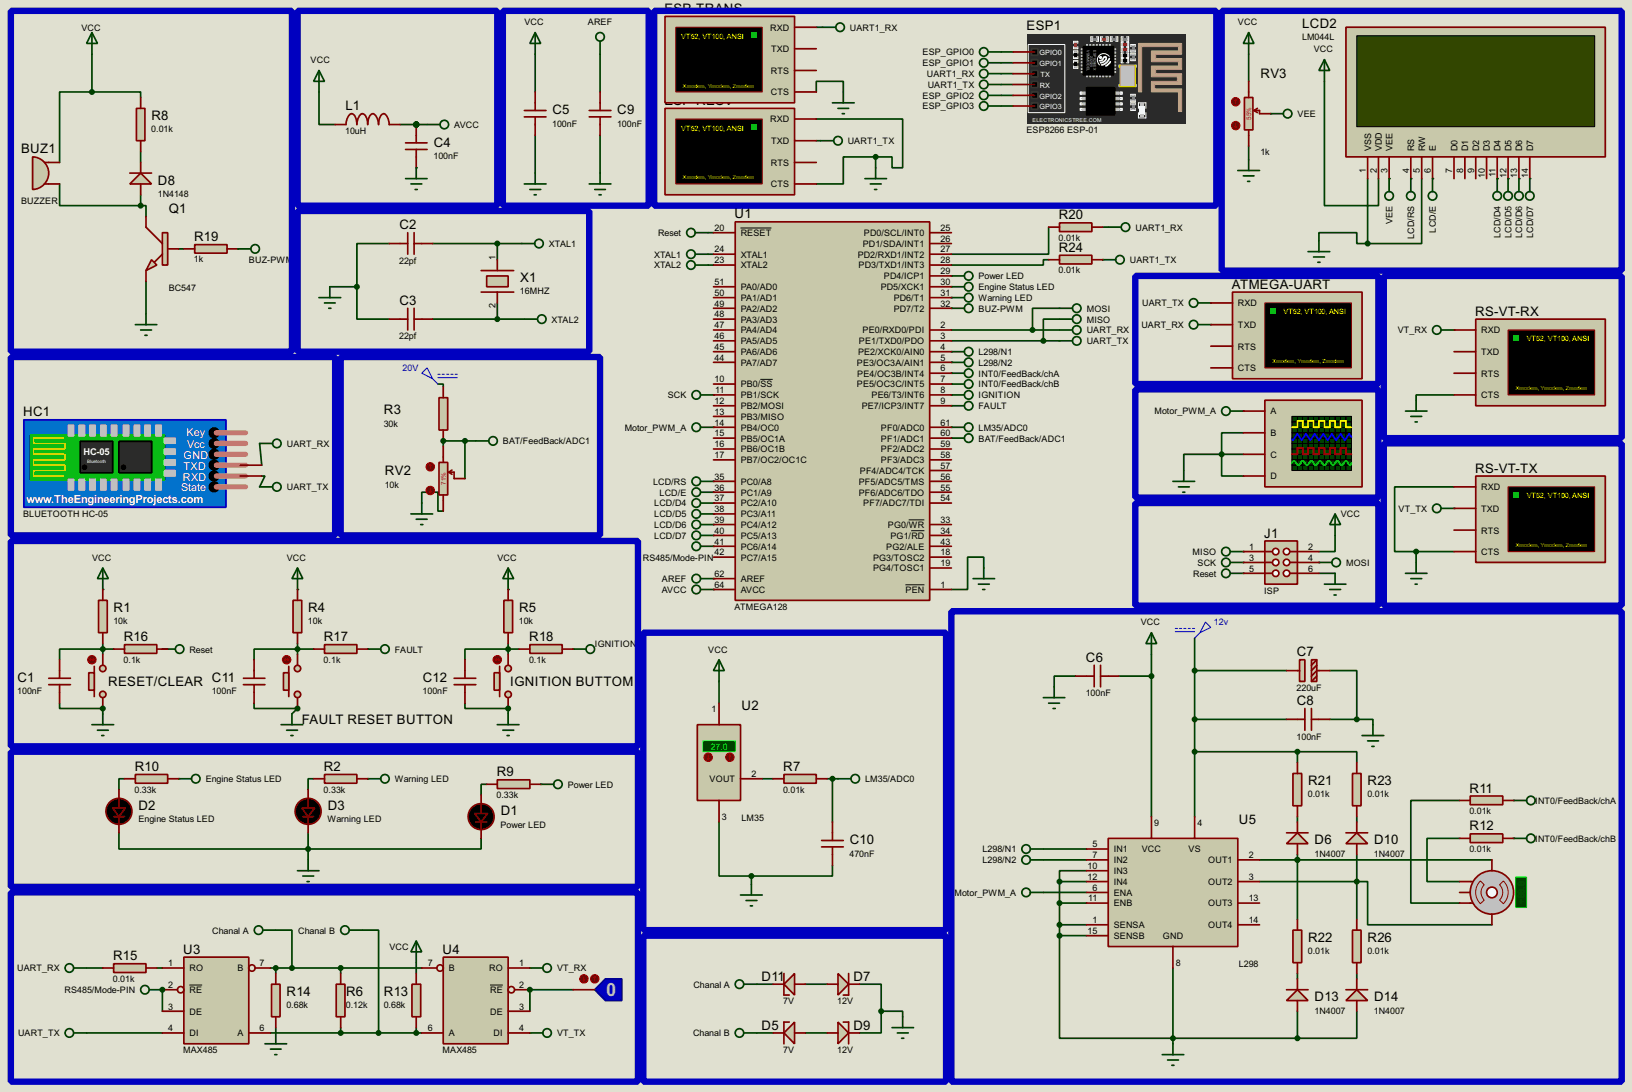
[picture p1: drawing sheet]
<svg xmlns="http://www.w3.org/2000/svg" width="383mm" height="256mm" viewBox="0 0 383 256" stroke-linecap="round" stroke-linejoin="round" font-family="sans-serif">
<defs><g id="words">
<text font-size="4.8" fill="#c0c0c0" x="142.4" y="234">0</text>
<g font-size="3.5">
<text x="156.1" y="3.1">ESP-TRANS</text>
<text x="241.2" y="7.1">ESP1</text>
<text x="306" y="6.6">LCD2</text>
<text x="296.2" y="18.3">RV3</text>
<text x="35.6" y="28.2">R8</text>
<text x="81.2" y="25.9">L1</text>
<text x="129.8" y="26.8">C5</text>
<text x="145.1" y="26.8">C9</text>
<text x="156.1" y="24.7">ESP-RESV</text>
<text x="101.9" y="34.5">C4</text>
<text x="5" y="36">BUZ1</text>
<text x="37.1" y="43.4">D8</text>
<text x="39.7" y="50.1">Q1</text>
<text x="93.9" y="53.9">C2</text>
<text x="172.6" y="51.3">U1</text>
<text x="248.8" y="51.5">R20</text>
<text x="45.6" y="56.7">R19</text>
<text x="248.8" y="59.2">R24</text>
<text x="93.9" y="71.6">C3</text>
<text x="122.2" y="66.3">X1</text>
<text x="289.5" y="67.8">ATMEGA-UART</text>
<text x="346.6" y="74.1">RS-VT-RX</text>
<text x="5.5" y="97.8">HC1</text>
<text x="90.2" y="97.4">R3</text>
<text x="90.5" y="111.6">RV2</text>
<text x="346.6" y="111">RS-VT-TX</text>
<text x="297.1" y="126.3">J1</text>
<text x="26.7" y="143.7">R1</text>
<text x="72.4" y="143.7">R4</text>
<text x="122" y="143.7">R5</text>
<text x="29.1" y="150.6">R16</text>
<text x="76.1" y="150.6">R17</text>
<text x="124.4" y="150.6">R18</text>
<text x="255.2" y="155.5">C6</text>
<text x="304.7" y="154.2">C7</text>
<text x="4.1" y="160.2">C1</text>
<text x="25.4" y="161.1">RESET/CLEAR C11</text>
<text x="99.4" y="160.2">C12</text>
<text x="119.9" y="161.1">IGNITION BUTTOM</text>
<text x="174.3" y="166.9">U2</text>
<text x="304.7" y="165.6">C8</text>
<text x="70.9" y="170">FAULT RESET BUTTON</text>
<text x="31.7" y="181.1">R10</text>
<text x="76.1" y="181.1">R2</text>
<text x="116.7" y="182.4">R9</text>
<text x="184.1" y="181.1">R7</text>
<text x="307.4" y="184.4">R21</text>
<text x="321.4" y="184.4">R23</text>
<text x="32.6" y="190.2">D2</text>
<text x="77" y="190.2">D3</text>
<text x="117.7" y="191.5">D1</text>
<text x="345.3" y="186.2">R11</text>
<text x="291.1" y="193.6">U5</text>
<text x="345.3" y="195.1">R12</text>
<text x="199.7" y="198.3">C10</text>
<text x="308.9" y="198.3">D6</text>
<text x="322.9" y="198.3">D10</text>
<text x="307.4" y="221.2">R22</text>
<text x="321.4" y="221.2">R26</text>
<text x="26.6" y="225.6">R15</text>
<text x="43.1" y="224">U3</text>
<text x="104" y="224">U4</text>
<text x="67.4" y="233.9">R14</text>
<text x="81.3" y="233.9">R6</text>
<text x="90.2" y="233.9">R13</text>
<text x="179" y="230.4">D11</text>
<text x="200.6" y="230.4">D7</text>
<text x="308.9" y="235.2">D13</text>
<text x="322.9" y="235.2">D14</text>
<text x="179" y="241.8">D5</text>
<text x="200.6" y="241.8">D9</text>
</g>
<text font-size="3" fill="#fff" x="6.3" y="118.1">www.TheEngineeringProjects.com</text>
<g font-size="2.9" fill="#fff">
<text x="43.1" y="107.7">GND</text>
<text x="43.8" y="102.4">Key</text>
<text x="43.9" y="105.2">Vcc</text>
<text x="43" y="113.1">RXD</text>
<text x="43.1" y="110.5">TXD</text>
<text x="42.5" y="115.4">State</text>
</g>
<text font-size="2.5" fill="#fff" x="19.6" y="106.8">HC-05</text>
<g font-size="2.4">
<text x="123.2" y="5.9">VCC</text>
<text x="138.1" y="5.9">AREF</text>
<text x="290.9" y="5.9">VCC</text>
<text x="19.1" y="7.2">VCC</text>
<text x="181" y="7.2">RXD</text>
<text x="199.7" y="7.2">UART1_RX</text>
<text x="305.9" y="9.5">LM044L</text>
<text x="73" y="14.8">VCC</text>
<text x="181.1" y="17.3">RTS</text>
<text x="181.2" y="12.3">TXD</text>
<text x="216.8" y="13">ESP_GPIO0</text>
<text x="216.8" y="15.5">ESP_GPIO1</text>
<text x="308.7" y="12.3">VCC</text>
<text x="181.1" y="22.4">CTS</text>
<text x="216.8" y="23.2">ESP_GPIO2</text>
<text x="217.8" y="18.1">UART1_RX</text>
<text x="218" y="20.7">UART1_TX</text>
<text x="129.8" y="29.7">100nF</text>
<text x="145" y="29.7">100nF</text>
<text x="181" y="28.8">RXD</text>
<text x="216.8" y="25.7">ESP_GPIO3</text>
<text x="304.9" y="27.5">VEE</text>
<text x="35.6" y="31">0.01k</text>
<text x="81.1" y="31.4">10uH</text>
<text x="106.7" y="30">AVCC</text>
<text x="181.2" y="33.9">TXD</text>
<text x="199.2" y="33.9">UART1_TX</text>
<text x="241.2" y="31.2">ESP8266 ESP-01</text>
<text x="322.2" y="35.6" transform="rotate(-90 322.2 35.6)">VSS</text>
<text x="324.7" y="35.6" transform="rotate(-90 324.7 35.6)">VDD</text>
<text x="327.2" y="35.6" transform="rotate(-90 327.2 35.6)">VEE</text>
<text x="332.3" y="35.6" transform="rotate(-90 332.3 35.6)">RS</text>
<text x="334.9" y="35.6" transform="rotate(-90 334.9 35.6)">RW</text>
<text x="337.4" y="35.6" transform="rotate(-90 337.4 35.6)">E</text>
<text x="342.5" y="35.6" transform="rotate(-90 342.5 35.6)">D0</text>
<text x="345" y="35.6" transform="rotate(-90 345 35.6)">D1</text>
<text x="347.6" y="35.6" transform="rotate(-90 347.6 35.6)">D2</text>
<text x="350.1" y="35.6" transform="rotate(-90 350.1 35.6)">D3</text>
<text x="352.6" y="35.6" transform="rotate(-90 352.6 35.6)">D4</text>
<text x="355.2" y="35.6" transform="rotate(-90 355.2 35.6)">D5</text>
<text x="357.7" y="35.6" transform="rotate(-90 357.7 35.6)">D6</text>
<text x="360.3" y="35.6" transform="rotate(-90 360.3 35.6)">D7</text>
<text x="101.9" y="37.4">100nF</text>
<text x="181.1" y="38.9">RTS</text>
<text x="296.2" y="36.5">1k</text>
<text x="321" y="40.6" transform="rotate(-90 321 40.6)">1</text>
<text x="323.5" y="40.5" transform="rotate(-90 323.5 40.5)">2</text>
<text x="326" y="40.6" transform="rotate(-90 326 40.6)">3</text>
<text x="331.1" y="40.6" transform="rotate(-90 331.1 40.6)">4</text>
<text x="333.7" y="40.6" transform="rotate(-90 333.7 40.6)">5</text>
<text x="336.2" y="40.5" transform="rotate(-90 336.2 40.5)">6</text>
<text x="341.3" y="40.6" transform="rotate(-90 341.3 40.6)">7</text>
<text x="343.8" y="40.6" transform="rotate(-90 343.8 40.6)">8</text>
<text x="346.4" y="40.6" transform="rotate(-90 346.4 40.6)">9</text>
<text x="348.9" y="41.7" transform="rotate(-90 348.9 41.7)">10</text>
<text x="351.4" y="41.5" transform="rotate(-90 351.4 41.5)">11</text>
<text x="354" y="41.7" transform="rotate(-90 354 41.7)">12</text>
<text x="356.5" y="41.7" transform="rotate(-90 356.5 41.7)">13</text>
<text x="359.1" y="41.7" transform="rotate(-90 359.1 41.7)">14</text>
<text x="4.9" y="48">BUZZER</text>
<text x="37.1" y="46.3">1N4148</text>
<text x="181.1" y="44">CTS</text>
<text x="327.2" y="52.6" transform="rotate(-90 327.2 52.6)">VEE</text>
<text x="129" y="58">XTAL1</text>
<text x="154.6" y="55.4">Reset</text>
<text x="167.9" y="54.3">20</text>
<text x="167.9" y="59.3">24</text>
<text x="174" y="55.4">RESET</text>
<text x="202.7" y="58">PD1/SDA/INT1</text>
<text x="203" y="55.4">PD0/SCL/INT0</text>
<text x="221" y="54.3">25</text>
<text x="221" y="56.8">26</text>
<text x="221" y="59.3">27</text>
<text x="248.8" y="56.6">0.01k</text>
<text x="266.8" y="54.2">UART1_RX</text>
<text x="332.3" y="56.2" transform="rotate(-90 332.3 56.2)">LCD/RS</text>
<text x="337.4" y="54.6" transform="rotate(-90 337.4 54.6)">LCD/E</text>
<text x="352.6" y="55.9" transform="rotate(-90 352.6 55.9)">LCD/D4</text>
<text x="355.2" y="55.9" transform="rotate(-90 355.2 55.9)">LCD/D5</text>
<text x="357.7" y="55.9" transform="rotate(-90 357.7 55.9)">LCD/D6</text>
<text x="360.3" y="55.9" transform="rotate(-90 360.3 55.9)">LCD/D7</text>
<text x="45.6" y="61.7">1k</text>
<text x="58.5" y="61.8">BUZ-PWM</text>
<text x="93.8" y="61.9">22pf</text>
<text x="116.4" y="61" transform="rotate(-90 116.4 61)">1</text>
<text x="153.7" y="60.5">XTAL1</text>
<text x="153.7" y="63.1">XTAL2</text>
<text x="167.9" y="61.9">23</text>
<text x="174" y="63.1">XTAL2</text>
<text x="174" y="60.5">XTAL1</text>
<text x="201.5" y="60.5">PD2/RXD1/INT2</text>
<text x="201.7" y="63.1">PD3/TXD1/INT3</text>
<text x="207.7" y="65.6">PD4/ICP1</text>
<text x="221" y="61.9">28</text>
<text x="221" y="64.4">29</text>
<text x="229.9" y="65.6">Power LED</text>
<text x="248.8" y="64.2">0.01k</text>
<text x="265.5" y="61.8">UART1_TX</text>
<text x="39.6" y="68.3">BC547</text>
<text x="122.2" y="69.1">16MHZ</text>
<text x="167.9" y="72">49</text>
<text x="167.9" y="69.5">50</text>
<text x="167.9" y="67">51</text>
<text x="174" y="70.7">PA1/AD1</text>
<text x="174" y="68.1">PA0/AD0</text>
<text x="206.9" y="68.1">PD5/XCK1</text>
<text x="210" y="70.7">PD6/T1</text>
<text x="221" y="67">30</text>
<text x="221" y="69.5">31</text>
<text x="221" y="72">32</text>
<text x="229.9" y="68.1">Engine Status LED</text>
<text x="229.9" y="70.7">Warning LED</text>
<text x="268.4" y="72">UART_TX</text>
<text x="290.9" y="72">RXD</text>
<text x="116.4" y="72.3" transform="rotate(-90 116.4 72.3)">2</text>
<text x="129.6" y="75.8">XTAL2</text>
<text x="167.9" y="77.1">47</text>
<text x="167.9" y="74.6">48</text>
<text x="174" y="75.8">PA3/AD3</text>
<text x="174" y="73.2">PA2/AD2</text>
<text x="210" y="73.2">PD7/T2</text>
<text x="221" y="77.1">2</text>
<text x="229.9" y="73.2">BUZ-PWM</text>
<text x="255.3" y="73.2">MOSI</text>
<text x="255.3" y="75.8">MISO</text>
<text x="268.2" y="77.1">UART_RX</text>
<text x="290.9" y="77.1">TXD</text>
<text x="93.8" y="79.7">22pf</text>
<text x="167.9" y="82.2">45</text>
<text x="167.9" y="79.7">46</text>
<text x="174" y="83.4">PA6/AD6</text>
<text x="174" y="80.8">PA5/AD5</text>
<text x="174" y="78.3">PA4/AD4</text>
<text x="201.6" y="83.4">PE2/XCK0/AIN0</text>
<text x="201.8" y="80.8">PE1/TXD0/PDO</text>
<text x="202.7" y="78.3">PE0/RXD0/PDI</text>
<text x="221" y="79.7">3</text>
<text x="221" y="82.2">4</text>
<text x="229.9" y="83.4">L298/N1</text>
<text x="255.3" y="78.3">UART_RX</text>
<text x="255.3" y="80.8">UART_TX</text>
<text x="290.9" y="82.1">RTS</text>
<text x="328.4" y="78.3">VT_RX</text>
<text x="348" y="78.3">RXD</text>
<text x="348" y="83.4">TXD</text>
<text x="167.9" y="89.8">10</text>
<text x="167.9" y="84.7">44</text>
<text x="174" y="85.9">PA7/AD7</text>
<text x="201.3" y="85.9">PE3/OC3A/AIN1</text>
<text x="201.4" y="88.5">PE4/OC3B/INT4</text>
<text x="221" y="84.7">5</text>
<text x="221" y="87.3">6</text>
<text x="221" y="89.8">7</text>
<text x="229.9" y="85.9">L298/N2</text>
<text x="229.9" y="88.5">INT0/FeedBack/chA</text>
<text x="290.9" y="87.2">CTS</text>
<text x="348" y="88.5">RTS</text>
<text x="156.9" y="93.6">SCK</text>
<text x="167.9" y="94.9">12</text>
<text x="168.1" y="92.4">11</text>
<text x="174" y="91">PB0/SS</text>
<text x="174" y="93.6">PB1/SCK</text>
<text x="201.3" y="91">PE5/OC3C/INT5</text>
<text x="204.8" y="93.6">PE6/T3/INT6</text>
<text x="221" y="92.4">8</text>
<text x="221" y="94.9">9</text>
<text x="229.9" y="93.6">IGNITION</text>
<text x="229.9" y="91">INT0/FeedBack/chB</text>
<text x="348" y="93.6">CTS</text>
<text x="90.2" y="100.3">30k</text>
<text x="146.8" y="101.2">Motor_PWM_A</text>
<text x="167.9" y="97.4">13</text>
<text x="167.9" y="100">14</text>
<text x="174" y="96.1">PB2/MOSI</text>
<text x="174" y="98.6">PB3/MISO</text>
<text x="174" y="101.2">PB4/OC0</text>
<text x="202.5" y="96.1">PE7/ICP3/INT7</text>
<text x="207" y="101.2">PF0/ADC0</text>
<text x="221" y="100">61</text>
<text x="229.9" y="101.2">LM35/ADC0</text>
<text x="229.9" y="96.1">FAULT</text>
<text x="271.3" y="97.4">Motor_PWM_A</text>
<text x="298.5" y="97.4">A</text>
<text x="67.4" y="105">UART_RX</text>
<text x="118.2" y="104.4">BAT/FeedBack/ADC1</text>
<text x="167.9" y="102.5">15</text>
<text x="167.9" y="105.1">16</text>
<text x="167.9" y="107.6">17</text>
<text x="174" y="103.7">PB5/OC1A</text>
<text x="174" y="106.3">PB6/OC1B</text>
<text x="207" y="106.3">PF2/ADC2</text>
<text x="207" y="103.7">PF1/ADC1</text>
<text x="221" y="107.6">58</text>
<text x="221" y="105.1">59</text>
<text x="221" y="102.5">60</text>
<text x="229.9" y="103.7">BAT/FeedBack/ADC1</text>
<text x="298.5" y="102.5">B</text>
<text x="298.5" y="107.5">C</text>
<text x="153.4" y="113.9">LCD/RS</text>
<text x="167.9" y="112.7">35</text>
<text x="174" y="108.8">PB7/OC2/OC1C</text>
<text x="174" y="113.9">PC0/A8</text>
<text x="201.8" y="113.9">PF5/ADC5/TMS</text>
<text x="202" y="111.3">PF4/ADC4/TCK</text>
<text x="207" y="108.8">PF3/ADC3</text>
<text x="221" y="112.7">56</text>
<text x="221" y="110.1">57</text>
<text x="298.5" y="112.6">D</text>
<text x="67.4" y="115.2">UART_TX</text>
<text x="90.4" y="114.7">10k</text>
<text x="153.7" y="119">LCD/D4</text>
<text x="155" y="116.4">LCD/E</text>
<text x="167.9" y="115.2">36</text>
<text x="167.9" y="117.8">37</text>
<text x="174" y="116.4">PC1/A9</text>
<text x="174" y="119">PC2/A10</text>
<text x="201.8" y="116.4">PF6/ADC6/TDO</text>
<text x="202.8" y="119">PF7/ADC7/TDI</text>
<text x="221" y="117.8">54</text>
<text x="221" y="115.2">55</text>
<text x="348" y="115.2">RXD</text>
<text x="5.4" y="121.4">BLUETOOTH HC-05</text>
<text x="153.7" y="124">LCD/D6</text>
<text x="153.7" y="121.5">LCD/D5</text>
<text x="167.9" y="120.3">38</text>
<text x="167.9" y="122.8">39</text>
<text x="167.9" y="125.4">40</text>
<text x="174" y="121.5">PC3/A11</text>
<text x="174" y="124">PC4/A12</text>
<text x="208.6" y="124">PG0/WR</text>
<text x="221" y="122.8">33</text>
<text x="221" y="125.4">34</text>
<text x="315" y="121.5">VCC</text>
<text x="328.6" y="120.2">VT_TX</text>
<text x="348" y="125.3">RTS</text>
<text x="348" y="120.2">TXD</text>
<text x="21.6" y="131.7">VCC</text>
<text x="67.4" y="131.7">VCC</text>
<text x="116.9" y="131.7">VCC</text>
<text x="151" y="131.7">RS485/Mode-PIN</text>
<text x="153.7" y="126.6">LCD/D7</text>
<text x="167.9" y="127.9">41</text>
<text x="167.9" y="130.5">42</text>
<text x="174" y="126.6">PC5/A13</text>
<text x="174" y="129.1">PC6/A14</text>
<text x="174" y="131.7">PC7/A15</text>
<text x="205.1" y="131.7">PG3/TOSC2</text>
<text x="208.2" y="129.1">PG2/ALE</text>
<text x="209.2" y="126.6">PG1/RD</text>
<text x="221" y="130.5">18</text>
<text x="221" y="127.9">43</text>
<text x="280.2" y="130.4">MISO</text>
<text x="293.5" y="129.2">1</text>
<text x="293.5" y="131.7">3</text>
<text x="307.4" y="129.2">2</text>
<text x="307.4" y="131.7">4</text>
<text x="348" y="130.4">CTS</text>
<text x="155.5" y="136.7">AREF</text>
<text x="167.9" y="135.5">62</text>
<text x="174" y="136.7">AREF</text>
<text x="205.1" y="134.2">PG4/TOSC1</text>
<text x="221" y="133">19</text>
<text x="280.4" y="135.5">Reset</text>
<text x="281.4" y="132.9">SCK</text>
<text x="293.5" y="134.3">5</text>
<text x="307.4" y="134.3">6</text>
<text x="316.3" y="132.9">MOSI</text>
<text x="155.5" y="139.3">AVCC</text>
<text x="167.9" y="138.1">64</text>
<text x="172.6" y="143.2">ATMEGA128</text>
<text x="174" y="139.3">AVCC</text>
<text x="212.8" y="139.3">PEN</text>
<text x="221" y="138.1">1</text>
<text x="297" y="139.4">ISP</text>
<text x="26.7" y="146.6">10k</text>
<text x="72.4" y="146.6">10k</text>
<text x="121.9" y="146.6">10k</text>
<text x="268" y="146.9">VCC</text>
<text x="29.1" y="155.7">0.1k</text>
<text x="44.5" y="153.3">Reset</text>
<text x="76.1" y="155.7">0.1k</text>
<text x="92.8" y="153.3">FAULT</text>
<text x="124.3" y="155.7">0.1k</text>
<text x="139.8" y="152">IGNITION</text>
<text x="166.4" y="153.3">VCC</text>
<text x="4.1" y="163.1">100nF</text>
<text x="49.8" y="163.1">100nF</text>
<text x="99.3" y="163.1">100nF</text>
<text x="167.2" y="167.3">1</text>
<text x="255.1" y="163.5">100nF</text>
<text x="304.7" y="162.3">220uF</text>
<text x="304.7" y="173.7">100nF</text>
<text x="48.3" y="183.7">Engine Status LED</text>
<text x="92.8" y="183.7">Warning LED</text>
<text x="133.4" y="185">Power LED</text>
<text x="166.7" y="183.7">VOUT</text>
<text x="176.6" y="182.5">2</text>
<text x="203.3" y="183.7">LM35/ADC0</text>
<text x="31.6" y="186.2">0.33k</text>
<text x="76.1" y="186.2">0.33k</text>
<text x="116.7" y="187.4">0.33k</text>
<text x="184" y="186.2">0.01k</text>
<text x="307.3" y="187.3">0.01k</text>
<text x="321.3" y="187.3">0.01k</text>
<text x="345.3" y="191.2">0.01k</text>
<text x="360.7" y="188.8">INT0/FeedBack/chA</text>
<text x="32.5" y="193.1">Engine Status LED</text>
<text x="77" y="193.1">Warning LED</text>
<text x="117.6" y="194.4">Power LED</text>
<text x="169.6" y="192.6">3</text>
<text x="174.2" y="192.8">LM35</text>
<text x="271.2" y="194">9</text>
<text x="281.4" y="194">4</text>
<text x="360.7" y="197.7">INT0/FeedBack/chB</text>
<text x="199.6" y="201.2">470nF</text>
<text x="230.9" y="200.2">L298/N1</text>
<text x="230.9" y="202.8">L298/N2</text>
<text x="256.7" y="199">5</text>
<text x="256.7" y="201.6">7</text>
<text x="261.7" y="200.2">IN1</text>
<text x="261.7" y="202.8">IN2</text>
<text x="268.3" y="200.2">VCC</text>
<text x="279.3" y="200.2">VS</text>
<text x="283.9" y="202.8">OUT1</text>
<text x="293.4" y="201.6">2</text>
<text x="308.9" y="201.2">1N4007</text>
<text x="322.8" y="201.2">1N4007</text>
<text x="345.3" y="200.1">0.01k</text>
<text x="255.6" y="204.1">10</text>
<text x="255.6" y="206.7">12</text>
<text x="256.7" y="209.2">6</text>
<text x="261.7" y="205.3">IN3</text>
<text x="261.7" y="207.9">IN4</text>
<text x="283.9" y="207.9">OUT2</text>
<text x="293.4" y="206.7">3</text>
<text x="224.3" y="210.4">Motor_PWM_A</text>
<text x="255.7" y="211.7">11</text>
<text x="261.7" y="210.4">ENA</text>
<text x="261.7" y="212.9">ENB</text>
<text x="283.9" y="212.9">OUT3</text>
<text x="293.4" y="211.7">13</text>
<text x="49.9" y="219.3">Chanal A</text>
<text x="70.1" y="219.3">Chanal B</text>
<text x="255.6" y="219.4">15</text>
<text x="256.7" y="216.8">1</text>
<text x="261.7" y="218">SENSA</text>
<text x="261.7" y="220.6">SENSB</text>
<text x="273.2" y="220.6">GND</text>
<text x="283.9" y="218">OUT4</text>
<text x="293.4" y="216.8">14</text>
<text x="39.5" y="227">1</text>
<text x="61" y="227">7</text>
<text x="91.5" y="223.1">VCC</text>
<text x="100.5" y="227">7</text>
<text x="122" y="227">1</text>
<text x="276.3" y="226.8">8</text>
<text x="291.1" y="227">L298</text>
<text x="307.3" y="224.1">0.01k</text>
<text x="321.3" y="224.1">0.01k</text>
<text x="4" y="228.2">UART_RX</text>
<text x="15.2" y="233.3">RS485/Mode-PIN</text>
<text x="26.5" y="230.6">0.01k</text>
<text x="39.5" y="232.1">2</text>
<text x="44.5" y="228.2">RO</text>
<text x="44.5" y="233.3">RE</text>
<text x="55.8" y="228.2">B</text>
<text x="105.5" y="228.2">B</text>
<text x="114.9" y="228.2">RO</text>
<text x="115.2" y="233.3">RE</text>
<text x="122" y="232.1">2</text>
<text x="130.9" y="228.2">VT_RX</text>
<text x="162.9" y="232">Chanal A</text>
<text x="39.5" y="237.1">3</text>
<text x="44.5" y="238.3">DE</text>
<text x="67.3" y="236.8">0.68k</text>
<text x="81.3" y="236.8">0.12k</text>
<text x="90.2" y="236.8">0.68k</text>
<text x="115.2" y="238.3">DE</text>
<text x="122" y="237.1">3</text>
<text x="184" y="235.9">7V</text>
<text x="196.7" y="235.9">12V</text>
<text x="308.9" y="238.1">1N4007</text>
<text x="322.8" y="238.1">1N4007</text>
<text x="4.2" y="243.4">UART_TX</text>
<text x="39.5" y="242.2">4</text>
<text x="44.5" y="243.4">DI</text>
<text x="55.8" y="243.4">A</text>
<text x="61" y="242.2">6</text>
<text x="100.5" y="242.2">6</text>
<text x="105.5" y="243.4">A</text>
<text x="116" y="243.4">DI</text>
<text x="122" y="242.2">4</text>
<text x="130.9" y="243.4">VT_TX</text>
<text x="162.8" y="243.4">Chanal B</text>
<text x="43" y="247.4">MAX485</text>
<text x="104" y="247.4">MAX485</text>
<text x="184" y="247.4">7V</text>
<text x="196.7" y="247.4">12V</text>
</g>
<g font-size="2.4" fill="#0000c0">
<text x="94.6" y="87.2">20V</text>
<text x="285.3" y="146.9">12v</text>
</g>
<text font-size="2.4" fill="#0f0" x="167" y="176.1">27.0</text>
<text font-size="2.4" fill="#008000" x="358.2" y="212.3" transform="rotate(-90 358.2 212.3)">+88.8</text>
<g font-size="1.9" fill="#ff0">
<text x="160.1" y="9.1">VT52, VT100, ANSI</text>
<text x="160.1" y="30.7">VT52, VT100, ANSI</text>
<text x="301.6" y="73.8">VT52, VT100, ANSI</text>
<text x="358.7" y="80.2">VT52, VT100, ANSI</text>
<text x="358.7" y="117">VT52, VT100, ANSI</text>
</g>
<g font-size="1.9" fill="#fff">
<text x="244.2" y="15.5">GPIO1</text>
<text x="244.2" y="13">GPIO0</text>
<text x="244.2" y="23.2">GPIO2</text>
<text x="244.3" y="20.6">RX</text>
<text x="244.5" y="18">TX</text>
<text x="244.2" y="25.7">GPIO3</text>
</g>
<g font-size="1.7" fill="#c00000">
<text x="294" y="28.2" transform="rotate(-90 294 28.2)">55%</text>
<text x="104.8" y="113.9" transform="rotate(-90 104.8 113.9)">71%</text>
</g>
<g font-size="1.4" fill="#ff0">
<text x="160.5" y="20.6">Xmodem, Ymodem, Zmodem</text>
<text x="160.5" y="42.2">Xmodem, Ymodem, Zmodem</text>
<text x="299" y="85.4">Xmodem, Ymodem, Zmodem</text>
<text x="356.2" y="91.7">Xmodem, Ymodem, Zmodem</text>
<text x="356.2" y="128.6">Xmodem, Ymodem, Zmodem</text>
</g>
<text font-size="1.4" fill="#fff" x="242.6" y="28.6">ELECTRONICSTREE.COM</text>
<text font-size="1.2" fill="#fff" x="20.5" y="108.7">Bluetooth</text>
<g font-size="1" fill="#b3bbbb">
<text x="255.4" y="11.8" transform="rotate(90 255.4 11.8)">VSMMODEL</text>
<text x="256.9" y="11.8" transform="rotate(90 256.9 11.8)">ESP8266EX</text>
<text x="256.2" y="13.1" transform="rotate(90 256.2 13.1)">232025</text>
</g>
</g></defs>
<path d="M0 0h383.5v256.5h-383.5z" fill="#e0e0d0"/>
<path d="M114.4 184.2h-1.3v2.5" fill="none" stroke="#004000" stroke-width=".4"/>
<circle cx="127.1" cy="184.2" r=".2" fill="#004000"/>
<path d="M29.3 182.9h-1.3v2.6" fill="none" stroke="#004000" stroke-width=".4"/>
<circle cx="42" cy="182.9" r=".2" fill="#004000"/>
<path d="M141 31.8v8.9M69.9 151.2v2.5M169 160.1v5.1M28 195.6v3.8h44.4M72.4 199.4v2.6M113.1 196.9v2.5h-40.7M169 193.1v12.7h7.6M176.6 205.8v1.9M195.6 203.3v2.5h-19" fill="none" stroke="#004000" stroke-width=".4"/>
<circle cx="69.9" cy="138.5" r=".2" fill="#004000"/>
<path d="M69.9 152.5h-10.2v2.5M59.7 165.2v1.2h10.2" fill="none" stroke="#004000" stroke-width=".4"/>
<circle cx="69.9" cy="166.4" r=".2" fill="#004000"/>
<path d="M119.4 151.2v2.5M69.9 166.4l-1.3 1.3" fill="none" stroke="#004000" stroke-width=".4"/>
<circle cx="119.4" cy="138.5" r=".2" fill="#004000"/>
<path d="M119.4 152.5h-10.1v2.5M109.3 165.2v1.2h10.1" fill="none" stroke="#004000" stroke-width=".4"/>
<circle cx="119.4" cy="166.4" r=".2" fill="#004000"/>
<path d="M24.2 151.2v2.5M119.4 166.4v1.3" fill="none" stroke="#004000" stroke-width=".4"/>
<circle cx="24.2" cy="138.5" r=".2" fill="#004000"/>
<path d="M24.2 152.5h-10.2v2.5M14 165.2v1.2h10.2" fill="none" stroke="#004000" stroke-width=".4"/>
<circle cx="24.2" cy="166.4" r=".2" fill="#004000"/>
<path d="M24.2 166.4v1.3M38.2 232.5v5M20.4 242.6h17.8" fill="none" stroke="#004000" stroke-width=".4"/>
<circle cx="38.2" cy="232.5" r=".2" fill="#004000"/>
<path d="M80.1 241.4v1.2h-16.5" fill="none" stroke="#004000" stroke-width=".4"/>
<g fill="#004000">
<circle cx="124.5" cy="227.4" r=".2"/>
<circle cx="124.5" cy="242.6" r=".2"/>
</g>
<path d="M124.5 232.5h10.2" fill="none" stroke="#004000" stroke-width=".4"/>
<circle cx="124.5" cy="232.5" r=".2" fill="#004000"/>
<g fill="none" stroke="#004000" stroke-width=".4">
<path d="M252.8 158.8h-5.1v2.5M262.9 158.8h7.7M270.6 153.7v38.1M280.7 149.9v41.9M280.7 157.5h21.6M312.5 157.5h6.3v11.5M280.7 176.6h24.2M280.7 169h21.6M312.5 169h6.3M318.8 169h3.8v1.2M245.2 199.4h10.1M343 188h-11.5v24.1h11.5"/>
<path d="M64.8 218.5h3.8v8.9M85.1 218.5h3.9v24.1M245.2 202h10.1M245.2 209.6h10.1M296 207.1h22.8M304.9 202h45.7M318.8 207.1h2.6v10.1h29.2M318.8 200.7v6.4M20.4 227.4h3.8M36.9 227.4h1.3M63.6 227.4h35.5M64.8 227.4v1.3"/>
<path d="M80.1 227.4v1.3M97.8 226.1v2.6M124.5 232.5v5M177.9 231.2h3.8M189.3 231.2h5.1M202 231.2h5.1v6.3M207.1 237.5v5.1h-5.1M207.1 237.5h5v1.3M64.8 241.4v1.2M80.1 242.6h19M97.8 241.4v1.2M177.9 242.6h3.8"/>
<path d="M189.3 242.6h5.1"/>
</g>
<g fill="#004000">
<circle cx="355.7" cy="188" r=".2"/>
<circle cx="355.7" cy="196.9" r=".2"/>
</g>
<path d="M304.9 176.6v2.5M304.9 191.8v1.3M343 196.9h-7.7v10.2h7.7M296 202h8.9v14M304.9 228.7v1.2" fill="none" stroke="#004000" stroke-width=".4"/>
<circle cx="304.9" cy="202" r=".2" fill="#004000"/>
<path d="M304.9 200.7v1.3" fill="none" stroke="#004000" stroke-width=".4"/>
<circle cx="304.9" cy="202" r=".2" fill="#004000"/>
<path d="M24.2 152.5h2.5M38.2 152.5h1.2M69.9 152.5h3.8M304.9 176.6h13.9v2.5M318.8 191.8v1.3M318.8 207.1v8.9M318.8 228.7v1.2" fill="none" stroke="#004000" stroke-width=".4"/>
<circle cx="86.4" cy="152.5" r=".2" fill="#004000"/>
<path d="M119.4 152.5h2.6" fill="none" stroke="#004000" stroke-width=".4"/>
<circle cx="134.7" cy="152.5" r=".2" fill="#004000"/>
<path d="M42 58.5h1.2" fill="none" stroke="#004000" stroke-width=".4"/>
<circle cx="55.9" cy="58.5" r=".2" fill="#004000"/>
<path d="M125.8 12.8v8.8M125.8 31.8v8.9M91.5 57.2h-7.6v10.2M101.7 57.2h20.9M116.9 57.2v3.8M34.3 66.1v7.6M77.5 67.4h6.4M83.9 67.4v7.6h7.6M101.7 75h21.5M116.9 71.2v3.8" fill="none" stroke="#004000" stroke-width=".4"/>
<circle cx="341.7" cy="77.5" r=".2" fill="#004000"/>
<path d="M341.7 92.8h-8.9v1.2" fill="none" stroke="#004000" stroke-width=".4"/>
<circle cx="341.7" cy="119.4" r=".2" fill="#004000"/>
<path d="M341.7 114.4h-14v15.2h5.1M332.8 129.6h8.9M332.8 129.6v2.5" fill="none" stroke="#004000" stroke-width=".4"/>
<circle cx="292.2" cy="96.6" r=".2" fill="#004000"/>
<path d="M287.1 106.7h-8.9v3.8M287.1 106.7v5.1h5.1M287.1 106.7h5.1M292.2 101.7h-5.1v5" fill="none" stroke="#004000" stroke-width=".4"/>
<g fill="#004000">
<circle cx="292.2" cy="129.6" r=".2"/>
<circle cx="292.2" cy="132.1" r=".2"/>
<circle cx="292.2" cy="134.7" r=".2"/>
<circle cx="309.9" cy="132.1" r=".2"/>
</g>
<g fill="none" stroke="#004000" stroke-width=".4">
<path d="M21.6 12.8v8.8M21.6 21.6h-7.6v16.6M21.6 21.6h11.5v1.3M33.1 35.6v2.6M293.4 34.3v3.2M14 43.2v5.1h19.1M33.1 48.3h1.2v2.6M33.1 45.8v2.5M99.1 118.2v-2.6h3.8v4.5h1.3M309.9 134.7h3.8M313.7 125.8v3.8h-3.8M179.1 182.9h2.6"/>
<path d="M194.4 182.9h2.5M195.6 182.9v10.2M249 219.8v24.1h55.9M249 212.1h6.3M249 207.1v12.7M249 207.1h6.3M249 217.2h6.3M249 219.8h6.3M255.3 204.5h-6.3v2.6M275.6 227.4v17.8M304.9 237.5v6.4M318.8 237.5v6.4h-13.9"/>
</g>
<circle cx="298.5" cy="26.7" r=".2" fill="#004000"/>
<path d="M293.4 12.8v6.3M311.2 19.1v29.2h12.7v-6.3" fill="none" stroke="#004000" stroke-width=".4"/>
<g fill="#004000">
<circle cx="359.5" cy="42" r=".2"/>
<circle cx="356.9" cy="42" r=".2"/>
<circle cx="354.4" cy="42" r=".2"/>
<circle cx="351.8" cy="42" r=".2"/>
<circle cx="336.6" cy="42" r=".2"/>
<circle cx="331.5" cy="42" r=".2"/>
<circle cx="326.4" cy="42" r=".2"/>
</g>
<g fill="none" stroke="#004000" stroke-width=".4">
<path d="M141 12.8v8.8M191.8 6.4h1.5M235.3 12.2h2.8M235.3 14.8h2.8M235.3 17.3h2.8M235.3 19.9h2.8M191.8 33.1h1M235.3 22.4h2.8M235.3 24.9h2.8M309.9 56.6v-1.9h8.9v2.5h2.6M321.4 42v15.2M334.1 42v15.2h-12.7"/>
<path d="M249 75h-3.8v5.1h3.8M249 72.4h-6.4v5.1h6.4M61 104.2l.5 5.1M61.5 111.8h.8l-1.3 2.6M72.4 195.6v3.8M73.7 182.9h-1.3v2.6"/>
</g>
<g fill="#004000">
<circle cx="86.4" cy="182.9" r=".2"/>
<circle cx="223.6" cy="82.6" r=".2"/>
<circle cx="223.6" cy="85.1" r=".2"/>
<circle cx="223.6" cy="87.7" r=".2"/>
<circle cx="223.6" cy="90.2" r=".2"/>
<circle cx="223.6" cy="92.8" r=".2"/>
<circle cx="223.6" cy="95.3" r=".2"/>
<circle cx="167.7" cy="92.8" r=".2"/>
<circle cx="167.7" cy="100.4" r=".2"/>
</g>
<path d="M166.4 54.7h1.3M166.4 59.7h1.3M166.4 62.3h1.3" fill="none" stroke="#004000" stroke-width=".4"/>
<g fill="#004000">
<circle cx="223.6" cy="64.8" r=".2"/>
<circle cx="223.6" cy="67.4" r=".2"/>
<circle cx="223.6" cy="69.9" r=".2"/>
<circle cx="223.6" cy="72.4" r=".2"/>
<circle cx="167.7" cy="113.1" r=".2"/>
<circle cx="167.7" cy="115.6" r=".2"/>
<circle cx="167.7" cy="118.2" r=".2"/>
<circle cx="167.7" cy="120.7" r=".2"/>
<circle cx="167.7" cy="123.2" r=".2"/>
<circle cx="167.7" cy="125.8" r=".2"/>
<circle cx="167.7" cy="128.3" r=".2"/>
<circle cx="223.6" cy="102.9" r=".2"/>
<circle cx="223.6" cy="100.4" r=".2"/>
<circle cx="167.7" cy="135.9" r=".2"/>
<circle cx="167.7" cy="138.5" r=".2"/>
</g>
<path d="M191.8 21.6v-2.5h6.4v2.5M191.8 28h20.3v11.4h-2.5v-2.5h-3.8M205.8 36.9h-7.6v6.3h-6.4M205.8 36.9v2.5M231.2 133.4v-2.5h-3.8v7.6h-3.8" fill="none" stroke="#004000" stroke-width=".4"/>
<circle cx="104.2" cy="103.6" r=".2" fill="#004000"/>
<path d="M246.4 53.4v6.3h-22.8M259.1 53.4h1.3M246.4 61h-1.2v1.3h-21.6M102.9 90.2h1.3v.7M109.3 103.6v8.8M111.8 103.6h-7.6v1.2" fill="none" stroke="#004000" stroke-width=".4"/>
<g fill="#004000">
<circle cx="259.1" cy="61" r=".2"/>
<circle cx="97.8" cy="39.4" r=".2"/>
</g>
<path d="M75 21.6v7.7h3.8" fill="none" stroke="#004000" stroke-width=".4"/>
<circle cx="97.8" cy="29.3" r=".2" fill="#004000"/>
<path d="M97.8 29.3h2.6" fill="none" stroke="#004000" stroke-width=".4"/>
<circle cx="97.8" cy="29.3" r=".2" fill="#004000"/>
<path d="M94 29.3h3.8" fill="none" stroke="#004000" stroke-width=".4"/>
<circle cx="97.8" cy="29.3" r=".2" fill="#004000"/>
<path d="M223.6 77.5h19M223.6 80.1h21.6" fill="none" stroke="#004000" stroke-width=".4"/>
<g fill="#004000">
<circle cx="284.5" cy="76.3" r=".2"/>
<circle cx="284.5" cy="71.2" r=".2"/>
</g>
<g fill="none" stroke="#004000" stroke-width=".4">
<path d="M163.4 59.7h3M163.4 54.7h3M163.4 62.3h3"/>
<circle cx="162.3" cy="54.7" r="1"/>
<circle cx="162.3" cy="59.7" r="1"/>
<circle cx="162.3" cy="62.3" r="1"/>
</g>
<path d="M163.9 170.2h10.1v17.8h-10.1z" fill="#c8c8aa" stroke="#800000" stroke-width=".4"/>
<path d="M165.2 174h7.6v2.6h-7.6z" fill="#004000" stroke="#0f0" stroke-width=".23"/>
<path d="M169 165.2v5M169 188v5.1M174 182.9h5.1" fill="none" stroke="#800000" stroke-width=".4"/>
<circle cx="171.5" cy="177.9" r="1" fill="#400000" stroke="#f00" stroke-width=".23"/>
<path d="M171.5 177.3l-.2 .3M171.5 177.3l.3 .3M171.5 177.3v1.1" fill="none" stroke="#f00" stroke-width=".23"/>
<circle cx="166.4" cy="177.9" r="1" fill="#400000" stroke="#f00" stroke-width=".23"/>
<path d="M166.2 178.1l.2 .3M166.4 177.3v1.1M166.7 178.1l-.3 .3" fill="none" stroke="#f00" stroke-width=".23"/>
<g fill="#000" stroke="#800000" stroke-width=".4">
<path d="M111.6 191.1h3l-1.5 2z"/>
<circle cx="113" cy="191.8" r="3.1"/>
</g>
<path d="M111.8 193.1h2.6M113.1 186.7v4.4M113.1 193.1v3.8" fill="none" stroke="#800000" stroke-width=".4"/>
<g fill="none" stroke="#004000" stroke-width=".4">
<path d="M127.1 184.2h3"/>
<circle cx="131.1" cy="184.2" r="1"/>
</g>
<path d="M116.9 183.2h7.6v2h-7.6z" fill="#c8c8aa" stroke="#800000" stroke-width=".4"/>
<path d="M26.7 191.8h2.6M28 185.5v4.3M28 191.8v3.8M114.4 184.2h2.5M124.5 184.2h2.6" fill="none" stroke="#800000" stroke-width=".4"/>
<g fill="#000" stroke="#800000" stroke-width=".4">
<path d="M26.5 189.8h3l-1.5 2z"/>
<circle cx="27.9" cy="190.6" r="3.1"/>
</g>
<g fill="none" stroke="#004000" stroke-width=".4">
<path d="M42 182.9h3M69.9 204.5h5.1M71.2 205.8h2.5M72.2 207.1h.5M72.4 202v2.5"/>
<circle cx="46" cy="182.9" r="1"/>
</g>
<path d="M31.8 181.9h7.6v2.1h-7.6z" fill="#c8c8aa" stroke="#800000" stroke-width=".4"/>
<path d="M138.5 26h5.1M138.5 27.5h5.1M141 21.6v4.4M141 27.5v4.3M29.3 182.9h2.5M39.4 182.9h2.6M193.1 197.4h5.1M193.1 198.9h5.1M195.6 193.1v4.3M195.6 198.9v4.4" fill="none" stroke="#800000" stroke-width=".4"/>
<path d="M2.6 176.6h147.3v31.7h-147.3z" fill="none" stroke="#0000c0" stroke-width="1.5"/>
<g fill="none" stroke="#004000" stroke-width=".4">
<path d="M138.5 43.2h5.1M139.8 44.5h2.5M140.8 45.8h.5M141 40.7v2.5M164.6 138.5h3.1M169 155l1.2 2.5h-2.5zM169 155v5.1M196.9 182.9h3.1M174 210.2h5.1M175.3 211.5h2.6M176.3 212.8h.5M176.6 207.7v2.5"/>
<circle cx="163.6" cy="138.5" r="1"/>
<circle cx="200.9" cy="182.9" r="1"/>
</g>
<g fill="#004000" stroke="#004000" stroke-width=".4">
<circle cx="176.5" cy="205.8" r=".5"/>
<circle cx="72.4" cy="199.4" r=".5"/>
</g>
<g fill="#c8c8aa" stroke="#800000" stroke-width=".4">
<circle cx="69.9" cy="157" r=".75"/>
<circle cx="69.9" cy="163.1" r=".75"/>
</g>
<path d="M67.9 156.5v7.1" fill="none" stroke="#800000" stroke-width=".4"/>
<path d="M66.6 158h1.3v4.1h-1.3z" fill="#c8c8aa" stroke="#800000" stroke-width=".4"/>
<path d="M69.9 153.7v2.6M69.9 163.9v2.5" fill="none" stroke="#800000" stroke-width=".4"/>
<circle cx="67.3" cy="155" r="1" fill="#400000" stroke="#f00" stroke-width=".23"/>
<path d="M66.9 155h1M66.9 155l.2 .2M67.1 154.7l-.2 .3M67.6 154.7l.3 .3M67.9 155l-.3 .2" fill="none" stroke="#f00" stroke-width=".23"/>
<g fill="none" stroke="#004000" stroke-width=".4">
<path d="M69.9 133.4l1.3 2.5h-2.6zM69.9 133.4v5.1M86.4 152.5h3.1M66.1 170.2h5.1M67.4 171.5h2.5M68.4 172.8h.5M68.6 167.7v2.5"/>
<circle cx="90.4" cy="152.5" r="1"/>
</g>
<circle cx="69.9" cy="152.5" r=".5" fill="#004000" stroke="#004000" stroke-width=".4"/>
<path d="M68.9 141h2v7.6h-2z" fill="#c8c8aa" stroke="#800000" stroke-width=".4"/>
<path d="M69.9 138.5v2.5M57.2 159.3h5.1M59.7 155v4.3M69.9 148.6v2.6M57.2 160.8h5.1M59.7 160.8v4.4" fill="none" stroke="#800000" stroke-width=".4"/>
<circle cx="69.9" cy="166.4" r=".5" fill="#004000" stroke="#004000" stroke-width=".4"/>
<g fill="#c8c8aa" stroke="#800000" stroke-width=".4">
<circle cx="119.4" cy="157" r=".75"/>
<circle cx="119.4" cy="163.1" r=".75"/>
</g>
<path d="M117.4 156.5v7.1" fill="none" stroke="#800000" stroke-width=".4"/>
<path d="M116.1 158h1.3v4.1h-1.3z" fill="#c8c8aa" stroke="#800000" stroke-width=".4"/>
<path d="M119.4 153.7v2.6M119.4 163.9v2.5" fill="none" stroke="#800000" stroke-width=".4"/>
<circle cx="116.8" cy="155" r="1" fill="#400000" stroke="#f00" stroke-width=".23"/>
<path d="M116.4 155h1M116.4 155l.2 .2M116.6 154.7l-.2 .3M117.1 154.7l.3 .3M117.4 155l-.3 .2" fill="none" stroke="#f00" stroke-width=".23"/>
<g fill="none" stroke="#004000" stroke-width=".4">
<path d="M119.4 133.4l1.3 2.5h-2.5zM119.4 133.4v5.1M134.7 152.5h3M116.9 170.2h5.1M118.2 171.5h2.5M119.2 172.8h.5M119.4 167.7v2.5"/>
<circle cx="138.7" cy="152.5" r="1"/>
</g>
<circle cx="119.4" cy="152.5" r=".5" fill="#004000" stroke="#004000" stroke-width=".4"/>
<path d="M118.4 141h2.1v7.6h-2.1z" fill="#c8c8aa" stroke="#800000" stroke-width=".4"/>
<path d="M119.4 138.5v2.5M106.7 159.3h5.1M109.3 155v4.3M119.4 148.6v2.6M106.7 160.8h5.1M109.3 160.8v4.4" fill="none" stroke="#800000" stroke-width=".4"/>
<circle cx="119.4" cy="166.4" r=".5" fill="#004000" stroke="#004000" stroke-width=".4"/>
<path d="M2.6 127.1h147.3v48.2h-147.3z" fill="none" stroke="#0000c0" stroke-width="1.5"/>
<g fill="#c8c8aa" stroke="#800000" stroke-width=".4">
<circle cx="24.1" cy="157" r=".75"/>
<circle cx="24.1" cy="163.1" r=".75"/>
</g>
<path d="M22.2 156.5v7.1" fill="none" stroke="#800000" stroke-width=".4"/>
<path d="M20.9 158h1.3v4.1h-1.3z" fill="#c8c8aa" stroke="#800000" stroke-width=".4"/>
<path d="M24.2 153.7v2.6M24.2 163.9v2.5" fill="none" stroke="#800000" stroke-width=".4"/>
<circle cx="21.6" cy="155" r="1" fill="#400000" stroke="#f00" stroke-width=".23"/>
<path d="M21.1 155h1.1M21.1 155l.3 .2M21.4 154.7l-.3 .3M21.9 154.7l.3 .3M22.2 155l-.3 .2" fill="none" stroke="#f00" stroke-width=".23"/>
<g fill="none" stroke="#004000" stroke-width=".4">
<path d="M24.2 133.4l1.3 2.5h-2.6zM24.2 133.4v5.1M38.2 152.5h3M21.6 170.2h5.1M22.9 171.5h2.6M23.9 172.8h.5M24.2 167.7v2.5"/>
<circle cx="42.2" cy="152.5" r="1"/>
</g>
<circle cx="24.1" cy="152.5" r=".5" fill="#004000" stroke="#004000" stroke-width=".4"/>
<path d="M23.2 141h2v7.6h-2z" fill="#c8c8aa" stroke="#800000" stroke-width=".4"/>
<path d="M24.2 138.5v2.5M11.5 159.3h5.1M14 155v4.3M24.2 148.6v2.6M11.5 160.8h5.1M14 160.8v4.4" fill="none" stroke="#800000" stroke-width=".4"/>
<circle cx="24.1" cy="166.4" r=".5" fill="#004000" stroke="#004000" stroke-width=".4"/>
<g fill="none" stroke="#004000" stroke-width=".4">
<path d="M17.3 227.4h3.1M35.1 232.5h3.1M17.3 242.6h3.1"/>
<circle cx="16.3" cy="227.4" r="1"/>
<circle cx="34" cy="232.5" r="1"/>
<circle cx="16.3" cy="242.6" r="1"/>
</g>
<path d="M43.2 224.8h15.3v20.4h-15.3z" fill="#c8c8aa" stroke="#800000" stroke-width=".4"/>
<g fill="none" stroke="#800000" stroke-width=".4">
<path d="M38.2 227.4h5M38.2 237.5h5M38.2 232.5h3.5M60 227.4h3.6M38.2 242.6h5M58.5 242.6h5.1"/>
<circle cx="42.4" cy="232.5" r=".75"/>
<circle cx="59.2" cy="227.4" r=".75"/>
</g>
<path d="M44.5 231.4h3" fill="none" stroke="#000" stroke-width=".23"/>
<circle cx="38.1" cy="232.5" r=".5" fill="#004000" stroke="#004000" stroke-width=".4"/>
<g fill="none" stroke="#004000" stroke-width=".4">
<path d="M97.8 221l1.3 2.6h-2.5zM97.8 221v5.1M124.5 227.4h3.1M62.3 245.2h5.1M63.6 246.4h2.5M64.6 247.7h.5M64.8 242.6v2.6"/>
<circle cx="128.5" cy="227.4" r="1"/>
</g>
<path d="M79 231.2h2.1v7.6h-2.1z" fill="#c8c8aa" stroke="#800000" stroke-width=".4"/>
<path d="M80.1 228.7v2.5M80.1 238.8v2.6" fill="none" stroke="#800000" stroke-width=".4"/>
<circle cx="80" cy="242.6" r=".5" fill="#004000" stroke="#004000" stroke-width=".4"/>
<g fill="none" stroke="#004000" stroke-width=".4">
<path d="M124.5 242.6h3.1"/>
<circle cx="128.5" cy="242.6" r="1"/>
</g>
<path d="M104.2 224.8h15.2v20.4h-15.2z" fill="#c8c8aa" stroke="#800000" stroke-width=".4"/>
<g fill="none" stroke="#800000" stroke-width=".4">
<path d="M99.1 227.4h3.6M119.4 227.4h5.1M119.4 237.5h5.1M121 232.5h3.5M99.1 242.6h5.1M119.4 242.6h5.1"/>
<circle cx="103.4" cy="227.4" r=".75"/>
<circle cx="120.1" cy="232.5" r=".75"/>
</g>
<path d="M115.2 231.4h3" fill="none" stroke="#000" stroke-width=".23"/>
<path d="M142.3 229.9h3.8v5.1h-3.8l-2.5-2.5z" fill-rule="evenodd" fill="#0000c0" stroke="#000080" stroke-width=".4"/>
<path d="M134.7 232.5h5.1" fill="none" stroke="#800000" stroke-width=".4"/>
<circle cx="139.7" cy="229.9" r="1" fill="#400000" stroke="#f00" stroke-width=".23"/>
<path d="M139.8 229.4l.2 .3M139.8 229.4l-.3 .3M139.8 229.4v1" fill="none" stroke="#f00" stroke-width=".23"/>
<circle cx="137.2" cy="229.9" r="1" fill="#400000" stroke="#f00" stroke-width=".23"/>
<path d="M137 230.2l.2 .2M137.2 229.4v1M137.5 230.2l-.3 .2" fill="none" stroke="#f00" stroke-width=".23"/>
<circle cx="124.5" cy="232.5" r=".5" fill="#004000" stroke="#004000" stroke-width=".4"/>
<path d="M96.8 231.2h2.1v7.6h-2.1z" fill="#c8c8aa" stroke="#800000" stroke-width=".4"/>
<path d="M97.8 228.7v2.5M97.8 238.8v2.6" fill="none" stroke="#800000" stroke-width=".4"/>
<circle cx="97.8" cy="242.6" r=".5" fill="#004000" stroke="#004000" stroke-width=".4"/>
<path d="M63.8 231.2h2v7.6h-2z" fill="#c8c8aa" stroke="#800000" stroke-width=".4"/>
<path d="M64.8 228.7v2.5M64.8 238.8v2.6" fill="none" stroke="#800000" stroke-width=".4"/>
<g fill="#004000" stroke="#004000" stroke-width=".4">
<circle cx="64.8" cy="227.4" r=".5"/>
<circle cx="80" cy="227.4" r=".5"/>
<circle cx="68.6" cy="227.4" r=".5"/>
<circle cx="88.9" cy="242.6" r=".5"/>
</g>
<path d="M2.6 209.6h147.3v44.5h-147.3z" fill="none" stroke="#0000c0" stroke-width="1.5"/>
<g fill="none" stroke="#004000" stroke-width=".4">
<path d="M61.8 218.5h3M82.1 218.5h3"/>
<circle cx="60.7" cy="218.5" r="1"/>
<circle cx="81" cy="218.5" r="1"/>
</g>
<path d="M26.7 226.4h7.6v2h-7.6z" fill="#c8c8aa" stroke="#800000" stroke-width=".4"/>
<path d="M24.2 227.4h2.5M34.3 227.4h2.6" fill="none" stroke="#800000" stroke-width=".4"/>
<path d="M186.7 240.1v5.1l-2.5-2.6z" fill="#c8c8aa" stroke="#800000" stroke-width=".4"/>
<path d="M181.7 242.6h2.5M185.5 240.1h-1.3v5.1M186.7 242.6h2.6" fill="none" stroke="#800000" stroke-width=".4"/>
<path d="M196.9 228.7l2.5 2.5-2.5 2.5z" fill="#c8c8aa" stroke="#800000" stroke-width=".4"/>
<path d="M194.4 231.2h2.5M199.4 228.7v5h-1.2M199.4 231.2h2.6" fill="none" stroke="#800000" stroke-width=".4"/>
<path d="M196.9 240.1l2.5 2.5-2.5 2.6z" fill="#c8c8aa" stroke="#800000" stroke-width=".4"/>
<path d="M194.4 242.6h2.5M198.2 240.1h1.2v5.1M199.4 242.6h2.6" fill="none" stroke="#800000" stroke-width=".4"/>
<circle cx="207" cy="237.5" r=".5" fill="#004000" stroke="#004000" stroke-width=".4"/>
<g fill="none" stroke="#004000" stroke-width=".4">
<path d="M174.8 231.2h3.1"/>
<circle cx="173.7" cy="231.2" r="1"/>
</g>
<path d="M186.7 228.7v5l-2.5-2.5z" fill="#c8c8aa" stroke="#800000" stroke-width=".4"/>
<path d="M181.7 231.2h2.5M184.2 228.7v5h1.3M186.7 231.2h2.6" fill="none" stroke="#800000" stroke-width=".4"/>
<g fill="none" stroke="#004000" stroke-width=".4">
<path d="M212.1 238.8v2.6M174.8 242.6h3.1M209.6 241.4h5.1M210.9 242.6h2.5M211.9 243.9h.5"/>
<circle cx="173.7" cy="242.6" r="1"/>
</g>
<path d="M223.6 143.6h157.5v110.5h-157.5zM151.2 219.8h71.1v34.3h-71.1z" fill="none" stroke="#0000c0" stroke-width="1.5"/>
<path d="M260.4 196.9h30.5v25.4h-30.5z" fill="#c8c8aa" stroke="#800000" stroke-width=".4"/>
<g fill="none" stroke="#800000" stroke-width=".4">
<path d="M255.3 199.4h5.1M270.6 191.8v5.1M280.7 191.8v5.1M255.3 202h5.1M255.3 209.6h5.1M255.3 207.1h5.1M255.3 212.1h5.1M255.3 217.2h5.1M255.3 204.5h5.1M255.3 219.8h5.1M290.9 202h5.1M290.9 207.1h5.1"/>
<path d="M290.9 212.1h5.1M290.9 217.2h5.1M275.6 222.3v5.1"/>
</g>
<g fill="none" stroke="#004000" stroke-width=".4">
<path d="M270.6 148.6l1.2 2.6h-2.5zM270.6 148.6v5.1M242.1 199.4h3.1M242.1 202h3.1M242.1 209.6h3.1"/>
<circle cx="241.1" cy="199.4" r="1"/>
<circle cx="241.1" cy="209.6" r="1"/>
<circle cx="241.1" cy="202" r="1"/>
</g>
<path d="M356.2 206h2.5v7.2h-2.5z" fill="#004000" stroke="#0f0" stroke-width=".23"/>
<circle cx="350.5" cy="209.6" r="5.1" fill="#c0c0c0" stroke="#800000" stroke-width=".4"/>
<path d="M347.9 206.9l.9 .9a2.53 2.53 0 0 0 0 3.6l-.9 .9a3.7 3.7 0 0 1 0-5.4zM353.3 206.9a3.7 3.7 0 0 1 0 5.4l-.9-.9a2.54 2.54 0 0 0 0-3.6z" fill="none" stroke="#800000" stroke-width=".23"/>
<circle cx="350.5" cy="209.6" r="1.25" fill="#feffff" stroke="#800000" stroke-width=".4"/>
<path d="M343 212.1h3M343 207.1h3M343 209.6h2.5M350.6 202v2.5M350.6 214.7v2.5" fill="none" stroke="#800000" stroke-width=".4"/>
<path d="M316.3 198.2l2.5-2.6 2.6 2.6z" fill="#c8c8aa" stroke="#800000" stroke-width=".4"/>
<path d="M316.3 195.6h5.1M318.8 193.1v2.5M318.8 198.2v2.5" fill="none" stroke="#800000" stroke-width=".4"/>
<path d="M302.3 235l2.6-2.5 2.5 2.5z" fill="#c8c8aa" stroke="#800000" stroke-width=".4"/>
<path d="M302.3 232.5h5.1M304.9 229.9v2.6M304.9 235v2.5" fill="none" stroke="#800000" stroke-width=".4"/>
<path d="M316.3 235l2.5-2.5 2.6 2.5z" fill="#c8c8aa" stroke="#800000" stroke-width=".4"/>
<path d="M252.8 158.8h4.3M257.1 156.3v5M258.6 156.3v5M258.6 158.8h4.3M302.3 169h4.3M306.6 166.4v5.1M308.2 166.4v5.1M308.2 169h4.3M316.3 232.5h5.1M318.8 229.9v2.6M318.8 235v2.5" fill="none" stroke="#800000" stroke-width=".4"/>
<g fill="#004000" stroke="#004000" stroke-width=".4">
<circle cx="304.8" cy="176.6" r=".5"/>
<circle cx="280.7" cy="176.6" r=".5"/>
<circle cx="270.5" cy="158.8" r=".5"/>
<circle cx="304.8" cy="202" r=".5"/>
<circle cx="318.8" cy="207.1" r=".5"/>
<circle cx="280.7" cy="169" r=".5"/>
<circle cx="318.8" cy="169" r=".5"/>
</g>
<g fill="none" stroke="#004000" stroke-width=".4">
<path d="M245.2 163.9h5M246.4 165.2h2.6M247.5 166.4h.5M247.7 161.3v2.6M320.1 172.8h5.1M321.4 174h2.5M322.4 175.3h.5M322.6 170.2v2.6M355.7 188h3M355.7 196.9h3M273.1 247.7h5.1M274.4 249h2.5"/>
<path d="M275.4 250.2h.5M275.6 245.2v2.5"/>
<circle cx="359.7" cy="188" r="1"/>
<circle cx="359.7" cy="196.9" r="1"/>
</g>
<path d="M276.2 147.6h.5M276.2 148.4h4.5M277.2 147.6h.5M278.2 147.6h.5M279.2 147.6h.5M280.2 147.6h.5M282 148.6l-1.3 1.3M283.3 146.1l1.2 1.3-2.5 1.2z" fill="none" stroke="#0000c0" stroke-width=".23"/>
<g fill="#c8c8aa" stroke="#800000" stroke-width=".4">
<path d="M305.4 155h1.2v5.1h-1.2z"/>
<path d="M308.2 155h1.2v5.1h-1.2z"/>
</g>
<path d="M302.3 157.5h3.1M309.4 155l-1.2 1.3M309.4 156.3l-1.2 1.2M309.4 158.8l-1.2 1.3M312.5 157.5h-3.1l-1.2 1.3" fill="none" stroke="#800000" stroke-width=".4"/>
<circle cx="280.7" cy="157.5" r=".5" fill="#004000" stroke="#004000" stroke-width=".4"/>
<path d="M345.5 187h7.6v2h-7.6z" fill="#c8c8aa" stroke="#800000" stroke-width=".4"/>
<path d="M343 188h2.5M353.1 188h2.6" fill="none" stroke="#800000" stroke-width=".4"/>
<path d="M345.5 195.9h7.6v2h-7.6z" fill="#c8c8aa" stroke="#800000" stroke-width=".4"/>
<path d="M343 196.9h2.5M353.1 196.9h2.6" fill="none" stroke="#800000" stroke-width=".4"/>
<path d="M303.8 181.7h2.1v7.6h-2.1z" fill="#c8c8aa" stroke="#800000" stroke-width=".4"/>
<path d="M304.9 179.1v2.6M304.9 189.3v2.5" fill="none" stroke="#800000" stroke-width=".4"/>
<path d="M303.8 218.5h2.1v7.6h-2.1z" fill="#c8c8aa" stroke="#800000" stroke-width=".4"/>
<path d="M304.9 216v2.5M304.9 226.1v2.6" fill="none" stroke="#800000" stroke-width=".4"/>
<path d="M302.3 198.2l2.6-2.6 2.5 2.6z" fill="#c8c8aa" stroke="#800000" stroke-width=".4"/>
<path d="M302.3 195.6h5.1M304.9 193.1v2.5M304.9 198.2v2.5" fill="none" stroke="#800000" stroke-width=".4"/>
<circle cx="304.8" cy="202" r=".5" fill="#004000" stroke="#004000" stroke-width=".4"/>
<path d="M317.8 181.7h2v7.6h-2z" fill="#c8c8aa" stroke="#800000" stroke-width=".4"/>
<path d="M318.8 179.1v2.6M318.8 189.3v2.5" fill="none" stroke="#800000" stroke-width=".4"/>
<path d="M317.8 218.5h2v7.6h-2z" fill="#c8c8aa" stroke="#800000" stroke-width=".4"/>
<path d="M318.8 216v2.5M318.8 226.1v2.6" fill="none" stroke="#800000" stroke-width=".4"/>
<path d="M151.2 148.6h71.1v69.9h-71.1z" fill="none" stroke="#0000c0" stroke-width="1.5"/>
<path d="M29.3 151.4h7.6v2.1h-7.6z" fill="#c8c8aa" stroke="#800000" stroke-width=".4"/>
<path d="M26.7 152.5h2.6M36.9 152.5h2.5" fill="none" stroke="#800000" stroke-width=".4"/>
<path d="M76.3 151.4h7.6v2.1h-7.6z" fill="#c8c8aa" stroke="#800000" stroke-width=".4"/>
<path d="M73.7 152.5h2.6M83.9 152.5h2.5" fill="none" stroke="#800000" stroke-width=".4"/>
<path d="M124.5 151.4h7.6v2.1h-7.6z" fill="#c8c8aa" stroke="#800000" stroke-width=".4"/>
<path d="M122 152.5h2.5M132.1 152.5h2.6" fill="none" stroke="#800000" stroke-width=".4"/>
<path d="M35.6 61l1.3 1.3-2.6 1.3z" fill="#c8c8aa" stroke="#800000" stroke-width=".4"/>
<path d="M38.2 54.7h1.2v7.6h-1.2z" fill="#c8c8aa" stroke="#800000" stroke-width=".4"/>
<path d="M34.3 50.9v2.5l3.9 3.8M38.2 59.7l-1.8 1.8M39.4 58.5h2.6M34.3 63.6v2.5" fill="none" stroke="#800000" stroke-width=".4"/>
<path d="M45.8 57.5h7.6v2h-7.6z" fill="#c8c8aa" stroke="#800000" stroke-width=".4"/>
<path d="M43.2 58.5h2.6M53.4 58.5h2.5" fill="none" stroke="#800000" stroke-width=".4"/>
<path d="M7.7 36.9a3.8 3.8 0 0 1 3.8 3.8 3.8 3.8 0 0 1-3.8 3.8z" fill-rule="evenodd" fill="#c8c8aa" stroke="#800000" stroke-width=".4"/>
<path d="M10.5 38.2h3.5M10.5 43.2h3.5" fill="none" stroke="#800000" stroke-width=".4"/>
<g fill="none" stroke="#004000" stroke-width=".4">
<path d="M21.6 7.7l1.3 2.5h-2.5zM21.6 7.7v5.1M55.9 58.5h3.1M31.8 76.3h5.1M33.1 77.5h2.5M34.1 78.8h.5M34.3 73.7v2.6"/>
<circle cx="59.9" cy="58.5" r="1"/>
</g>
<path d="M33.1 40.7l2.5 2.5h-5.1z" fill="#c8c8aa" stroke="#800000" stroke-width=".4"/>
<g fill="none" stroke="#800000" stroke-width=".4">
<path d="M33.1 38.2v2.5M30.5 40.7h5.1M33.1 43.2v2.6M91.5 57.2h4.3M95.8 54.7v5M97.3 54.7v5M97.3 57.2h4.4M91.5 75h4.3M95.8 72.4v5.1M97.3 72.4v5.1M97.3 75h4.4M113.1 63.6h7.6"/>
<path d="M113.1 68.6h7.6"/>
</g>
<path d="M114.4 64.8h5v2.6h-5z" fill="#c8c8aa" stroke="#800000" stroke-width=".4"/>
<path d="M123.2 27.5h5.1M123.2 26h5.1M125.8 21.6v4.4M125.8 27.5v4.3M116.9 61v2.6M116.9 68.6v2.6" fill="none" stroke="#800000" stroke-width=".4"/>
<g fill="none" stroke="#004000" stroke-width=".4">
<path d="M125.8 7.7l1.3 2.5h-2.6zM125.8 7.7v5.1M122.6 57.2h3.1M123.2 43.2h5.1M124.5 44.5h2.6M125.5 45.8h.5M125.8 40.7v2.5M75 69.9h5.1M76.3 71.2h2.5M77.3 72.4h.5M77.5 67.4v2.5M123.2 75h3.1"/>
<path d="M249 72.4h3M249 75h3M249 77.5h3M338.6 77.5h3.1M164.6 92.8h3.1M249 80.1h3"/>
<circle cx="126.6" cy="57.2" r="1"/>
<circle cx="127.3" cy="75" r="1"/>
<circle cx="253" cy="77.5" r="1"/>
<circle cx="253" cy="75" r="1"/>
<circle cx="253" cy="72.4" r="1"/>
<circle cx="337.6" cy="77.5" r="1"/>
<circle cx="163.6" cy="92.8" r="1"/>
<circle cx="253" cy="80.1" r="1"/>
</g>
<g fill="#004000" stroke="#004000" stroke-width=".4">
<circle cx="83.8" cy="67.4" r=".5"/>
<circle cx="116.8" cy="75" r=".5"/>
<circle cx="116.8" cy="57.2" r=".5"/>
</g>
<path d="M2.6 2.6h66v80h-66zM69.9 2.6h47v45.7h-47zM118.2 2.6h34.3v45.7h-34.3zM69.9 49.6h68.6v33h-68.6z" fill="none" stroke="#0000c0" stroke-width="1.5"/>
<path d="M346.8 75h30.4v20.3h-30.4z" fill="#c8c8aa" stroke="#800000" stroke-width=".4"/>
<path d="M354.4 77.5h20.3v15.3h-20.3z" fill="#000" stroke="#800000" stroke-width=".25"/>
<path d="M355.7 78.8h1.2v1.3h-1.2z" fill="#0f0"/>
<path d="M341.7 77.5h5.1M341.7 87.7h5.1M341.7 82.6h5.1M341.7 92.8h5.1" fill="none" stroke="#800000" stroke-width=".4"/>
<path d="M325.2 64.8h55.9v38.1h-55.9z" fill="none" stroke="#0000c0" stroke-width="1.5"/>
<g fill="none" stroke="#004000" stroke-width=".4">
<path d="M330.3 96.6h5M331.5 97.8h2.6M332.5 99.1h.5M332.8 94v2.6M338.6 119.4h3.1"/>
<circle cx="337.6" cy="119.4" r="1"/>
</g>
<path d="M346.8 111.8h30.4v20.3h-30.4z" fill="#c8c8aa" stroke="#800000" stroke-width=".4"/>
<path d="M354.4 114.4h20.3v15.2h-20.3z" fill="#000" stroke="#800000" stroke-width=".25"/>
<path d="M355.7 115.6h1.2v1.3h-1.2z" fill="#0f0"/>
<path d="M341.7 114.4h5.1M341.7 119.4h5.1M341.7 124.5h5.1M341.7 129.6h5.1" fill="none" stroke="#800000" stroke-width=".4"/>
<g fill="none" stroke="#004000" stroke-width=".4">
<path d="M223.6 92.8h3M289.1 96.6h3.1M330.3 134.7h5M331.5 135.9h2.6M332.5 137.2h.5M332.8 132.1v2.6"/>
<circle cx="227.6" cy="92.8" r="1"/>
<circle cx="288" cy="96.6" r="1"/>
</g>
<path d="M325.2 104.2h55.9v38.1h-55.9z" fill="none" stroke="#0000c0" stroke-width="1.5"/>
<circle cx="332.7" cy="129.6" r=".5" fill="#004000" stroke="#004000" stroke-width=".4"/>
<path d="M297.2 94h22.9v20.4h-22.9z" fill="#c8c8aa" stroke="#800000" stroke-width=".4"/>
<path d="M303.6 97.8h14v12.7h-14z" fill="#003000" stroke="#000" stroke-width=".25"/>
<g fill="none" stroke="#000" stroke-width=".23">
<path d="M303.6 99.1h14M304.9 97.8v12.7M306.1 97.8v12.7M307.4 97.8v12.7M308.7 97.8v12.7M309.9 97.8v12.7M311.2 97.8v12.7M312.5 97.8v12.7M313.7 97.8v12.7M315 97.8v12.7M316.3 97.8v12.7M303.6 101.7h14"/>
<path d="M303.6 100.4h14M303.6 102.9h14M303.6 105.5h14M303.6 106.7h14M303.6 108h14M303.6 109.3h14M303.6 104.2h14"/>
</g>
<path d="M303.6 100.4h1.3v-1.5h1.2v1.5h1.3v-1.5h1.3v1.5h1.2v-1.5h1.3v1.5h1.3v-1.5h1.2v1.5h1.3v-1.5h1.3v1.5h1.3" fill="none" stroke="#ff0" stroke-width=".4"/>
<path d="M303.6 106.7h1.3v-1.5h1.2v1.5h1.3v-1.5h1.3v1.5h1.2v-1.5h1.3v1.5h1.3v-1.5h1.2v1.5h1.3v-1.5h1.3v1.5h1.3" fill="none" stroke="#f00" stroke-width=".4"/>
<path d="M317.6 102.7l-.6-.8-1 1.5-1-1.5-1 1.5-1-1.5-1 1.5-1-1.5-1.1 1.5-1-1.5-1 1.5-1-1.5-1 1.5-1-1.5-1.1 1.5-.2-.2" fill="none" stroke="#00f" stroke-width=".4"/>
<path d="M303.6 108.8l.2-.4a.6 .6 0 0 1 .9 .5l.4 .4 .4-.4a.58 .58 0 0 1 .6-.6 .58 .58 0 0 1 .6 .6l.4 .4 .5-.5a.54 .54 0 0 1 .8-.4l.2 .2a.58 .58 0 0 0 .6 .7 .58 .58 0 0 0 .5-.7l.5-.3 .5 .5a.54 .54 0 0 0 .7 .3l.2-.2a.58 .58 0 0 1 .6-.6 .58 .58 0 0 1 .6 .6l.4 .4 .5-.5a.54 .54 0 0 1 .8-.4l.8 .9 1-1 1 1 .3-.5" fill="none" stroke="#0f0" stroke-width=".4"/>
<path d="M292.2 96.6h5M292.2 101.7h5M292.2 106.7h5M292.2 111.8h5" fill="none" stroke="#800000" stroke-width=".4"/>
<path d="M266.8 91.5h57.1v25.4h-57.1z" fill="none" stroke="#0000c0" stroke-width="1.5"/>
<g fill="none" stroke="#004000" stroke-width=".4">
<path d="M275.6 113.1h5.1M276.9 114.4h2.6M277.9 115.6h.5M278.2 110.5v2.6M289.1 129.6h3.1M289.1 132.1h3.1M289.1 134.7h3.1M309.9 132.1h3.1"/>
<circle cx="288" cy="129.6" r="1"/>
<circle cx="288" cy="134.7" r="1"/>
<circle cx="288" cy="132.1" r="1"/>
<circle cx="313.9" cy="132.1" r="1"/>
</g>
<circle cx="287" cy="106.7" r=".5" fill="#004000" stroke="#004000" stroke-width=".4"/>
<path d="M297.2 127.1h7.7v10.1h-7.7z" fill="#c8c8aa" stroke="#800000" stroke-width=".4"/>
<path d="M297.2 129.6h1.8" fill="none" stroke="#800000" stroke-width=".4"/>
<circle cx="299.7" cy="129.6" r=".75" fill="#feffff" stroke="#800000" stroke-width=".4"/>
<path d="M297.2 132.1h1.8" fill="none" stroke="#800000" stroke-width=".4"/>
<circle cx="299.7" cy="132.1" r=".75" fill="#feffff" stroke="#800000" stroke-width=".4"/>
<path d="M297.2 134.7h1.8" fill="none" stroke="#800000" stroke-width=".4"/>
<circle cx="299.7" cy="134.7" r=".75" fill="#feffff" stroke="#800000" stroke-width=".4"/>
<path d="M303.1 129.6h1.8" fill="none" stroke="#800000" stroke-width=".4"/>
<circle cx="302.3" cy="129.6" r=".75" fill="#feffff" stroke="#800000" stroke-width=".4"/>
<path d="M303.1 132.1h1.8" fill="none" stroke="#800000" stroke-width=".4"/>
<circle cx="302.3" cy="132.1" r=".75" fill="#feffff" stroke="#800000" stroke-width=".4"/>
<path d="M303.1 134.7h1.8" fill="none" stroke="#800000" stroke-width=".4"/>
<circle cx="302.3" cy="134.7" r=".75" fill="#feffff" stroke="#800000" stroke-width=".4"/>
<path d="M292.2 129.6h5M292.2 132.1h5M292.2 134.7h5M304.9 129.6h5M304.9 132.1h5M304.9 134.7h5" fill="none" stroke="#800000" stroke-width=".4"/>
<path d="M311.2 137.2h5.1M312.5 138.5h2.5M313.5 139.8h.5M313.7 120.7l1.3 2.5h-2.5zM313.7 120.7v5.1M313.7 134.7v2.5" fill="none" stroke="#004000" stroke-width=".4"/>
<path d="M266.8 118.2h57.1v24.1h-57.1z" fill="none" stroke="#0000c0" stroke-width="1.5"/>
<path d="M103.2 108.6h2v7.7h-2z" fill="#c8c8aa" stroke="#800000" stroke-width=".4"/>
<path d="M104.2 104.8v3.8M104.2 116.3v3.8M105.5 110.9l.7 .5M105.5 110.9h1.2v1.5h2.6M106.2 110.4l-.7 .5" fill="none" stroke="#800000" stroke-width=".4"/>
<circle cx="101.1" cy="109.7" r="1" fill="#400000" stroke="#f00" stroke-width=".23"/>
<path d="M101.1 109.1l-.2 .3M101.1 109.1l.3 .3M101.1 109.1v1.1" fill="none" stroke="#f00" stroke-width=".23"/>
<circle cx="101.1" cy="115.2" r="1" fill="#400000" stroke="#f00" stroke-width=".23"/>
<path d="M100.9 115.5l.2 .3M101.1 114.7v1.1M101.4 115.5l-.3 .3" fill="none" stroke="#f00" stroke-width=".23"/>
<path d="M99.1 118.2v2.5M96.6 120.7h5.1M97.8 122h2.6M98.9 123.2h.5" fill="none" stroke="#004000" stroke-width=".4"/>
<path d="M80.1 83.9h60.9v41.9h-60.9z" fill="none" stroke="#0000c0" stroke-width="1.5"/>
<g fill="#004000" stroke="#004000" stroke-width=".4">
<circle cx="304.8" cy="243.9" r=".5"/>
<circle cx="275.6" cy="243.9" r=".5"/>
<circle cx="248.9" cy="212.1" r=".5"/>
<circle cx="248.9" cy="207.1" r=".5"/>
<circle cx="248.9" cy="217.2" r=".5"/>
<circle cx="248.9" cy="219.8" r=".5"/>
</g>
<path d="M184.2 181.9h7.6v2.1h-7.6z" fill="#c8c8aa" stroke="#800000" stroke-width=".4"/>
<path d="M181.7 182.9h2.5M191.8 182.9h2.6" fill="none" stroke="#800000" stroke-width=".4"/>
<path d="M32.1 25.5h2v7.6h-2z" fill="#c8c8aa" stroke="#800000" stroke-width=".4"/>
<path d="M33.1 22.9v2.6M33.1 33.1v2.5" fill="none" stroke="#800000" stroke-width=".4"/>
<g fill="#004000" stroke="#004000" stroke-width=".4">
<circle cx="21.6" cy="21.6" r=".5"/>
<circle cx="33" cy="48.3" r=".5"/>
<circle cx="195.6" cy="182.9" r=".5"/>
</g>
<g fill="none" stroke="#004000" stroke-width=".4">
<path d="M311.2 14l1.3 2.6h-2.6zM311.2 14v5.1M293.4 37.5v2.6M298.5 26.7h3.1M290.9 40.1h5.1M292.2 41.3h2.5M293.2 42.6h.5"/>
<circle cx="302.5" cy="26.7" r="1"/>
</g>
<path d="M292.4 22.9h2v7.6h-2z" fill="#c8c8aa" stroke="#800000" stroke-width=".4"/>
<path d="M293.4 19.1v3.8M293.4 30.5v3.8M294.7 26l.8 .5M294.7 26h1.3v.7h2.5M295.5 25.5l-.8 .5" fill="none" stroke="#800000" stroke-width=".4"/>
<circle cx="290.3" cy="23.9" r="1" fill="#400000" stroke="#f00" stroke-width=".23"/>
<path d="M290.4 23.4l-.3 .3M290.4 23.4l.2 .3M290.4 23.4v1" fill="none" stroke="#f00" stroke-width=".23"/>
<circle cx="290.3" cy="29.5" r="1" fill="#400000" stroke="#f00" stroke-width=".23"/>
<path d="M290.1 29.8l.3 .2M290.4 29v1M290.6 29.8l-.2 .2" fill="none" stroke="#f00" stroke-width=".23"/>
<path d="M293.4 7.7l1.3 2.5h-2.5zM293.4 7.7v5.1M307.4 59.1h5.1M309.9 56.6v2.5M308.7 60.4h2.5M309.7 61.6h.5" fill="none" stroke="#004000" stroke-width=".4"/>
<path d="M287.1 2.6h94v61h-94z" fill="none" stroke="#0000c0" stroke-width="1.5"/>
<path d="M316.3 6.4h60.9v30.5h-60.9z" fill="#c8c8aa" stroke="#800000" stroke-width=".4"/>
<path d="M318.8 8.4h55.9v21.4h-55.9z" fill="#324600" stroke="#000" stroke-width=".25"/>
<g fill="none" stroke="#800000" stroke-width=".4">
<path d="M321.4 36.9v5.1M323.9 36.9v5.1M326.4 36.9v5.1M331.5 36.9v5.1M334.1 36.9v5.1M336.6 36.9v5.1M341.7 36.9v5.1M344.2 36.9v5.1M346.8 36.9v5.1M349.3 36.9v5.1M351.8 36.9v5.1M354.4 36.9v5.1"/>
<path d="M356.9 36.9v5.1M359.5 36.9v5.1"/>
</g>
<g fill="none" stroke="#004000" stroke-width=".4">
<path d="M141 9.7v3.1M326.4 42v3M331.5 42v3M336.6 42v3M351.8 42v3M354.4 42v3M356.9 42v3M359.5 42v3M223.6 82.6h3M223.6 85.1h3M223.6 87.7h3M223.6 90.2h3"/>
<path d="M223.6 100.4h3M223.6 102.9h3M164.6 135.9h3.1"/>
<circle cx="141" cy="8.7" r="1"/>
<circle cx="326.4" cy="46" r="1"/>
<circle cx="331.5" cy="46" r="1"/>
<circle cx="336.6" cy="46" r="1"/>
<circle cx="351.8" cy="46" r="1"/>
<circle cx="354.3" cy="46" r="1"/>
<circle cx="356.9" cy="46" r="1"/>
<circle cx="359.4" cy="46" r="1"/>
<circle cx="227.6" cy="85.1" r="1"/>
<circle cx="227.6" cy="87.7" r="1"/>
<circle cx="227.6" cy="90.2" r="1"/>
<circle cx="227.6" cy="82.6" r="1"/>
<circle cx="227.6" cy="102.9" r="1"/>
<circle cx="227.6" cy="100.4" r="1"/>
<circle cx="163.6" cy="135.9" r="1"/>
</g>
<g fill="#004000" stroke="#004000" stroke-width=".4">
<circle cx="321.3" cy="57.2" r=".5"/>
<circle cx="245.1" cy="80.1" r=".5"/>
<circle cx="242.6" cy="77.5" r=".5"/>
</g>
<path d="M5.6 98.6h47.5v20.6h-47.5z" fill-rule="evenodd" fill="#0272cc" stroke="#0000c0" stroke-width=".4"/>
<path d="M7.2 102.2h31.5v10.6h-31.5z" fill-rule="evenodd" fill="#00c000" stroke="#00c000" stroke-width=".4"/>
<path d="M15 102.9h-7.1v1.3h7.1M15 105.5h-7.1v1.2h7.1M15 108h-7.1v1.3h7.1M15 110.5h-7.1v1.3h7.1M15.3 104.2v1.3M15.3 106.7v1.3M15.3 109.3v1.2" fill="none" stroke="#d9d300" stroke-width=".4"/>
<path d="M18.9 103.7h7.6v7.4h-7.6z" fill="#2c2c2c" stroke="#000" stroke-width=".4"/>
<circle cx="19.8" cy="109.8" r=".55" fill="#000" stroke="#000" stroke-width=".23"/>
<path d="M28 103.7h7.6v7.4h-7.6z" fill="#2c2c2c" stroke="#000" stroke-width=".4"/>
<g fill="#000" stroke="#000" stroke-width=".23">
<circle cx="29" cy="109.8" r=".55"/>
<circle cx="50.3" cy="109.3" r="1.2"/>
<circle cx="50.3" cy="114.4" r="1.2"/>
<circle cx="50.3" cy="106.7" r="1.2"/>
<circle cx="50.3" cy="111.8" r="1.2"/>
<circle cx="50.3" cy="104.2" r="1.2"/>
<circle cx="50.3" cy="101.7" r="1.2"/>
</g>
<g fill="#c0c0c0" stroke="#c0c0c0" stroke-width=".4">
<path d="M16.1 99.9h1.2v2.5h-1.2z"/>
<path d="M18.6 99.9h1.3v2.5h-1.3z"/>
<path d="M21.1 99.9h1.3v2.5h-1.3z"/>
<path d="M23.7 99.9h1.2v2.5h-1.2z"/>
<path d="M26.2 99.9h1.3v2.5h-1.3z"/>
<path d="M29 99.9h1.3v2.5h-1.3z"/>
<path d="M16.1 112.6h1.2v2.5h-1.2z"/>
<path d="M18.6 112.6h1.3v2.5h-1.3z"/>
<path d="M21.1 112.6h1.3v2.5h-1.3z"/>
<path d="M23.7 112.6h1.2v2.5h-1.2z"/>
<path d="M26.2 112.6h1.3v2.5h-1.3z"/>
<path d="M29 112.6h1.3v2.5h-1.3z"/>
<path d="M31.6 112.6h1.2v2.5h-1.2z"/>
<path d="M34.1 112.6h1.3v2.5h-1.3z"/>
<path d="M36.6 112.6h1.3v2.5h-1.3z"/>
<path d="M31.6 99.9h1.2v2.5h-1.2z"/>
<path d="M34.1 99.9h1.3v2.5h-1.3z"/>
<path d="M36.6 99.9h1.3v2.5h-1.3z"/>
<path d="M38.7 102.9h2.5v1.3h-2.5z"/>
<path d="M38.7 105.5h2.5v1.2h-2.5z"/>
<path d="M38.7 108h2.5v1.3h-2.5z"/>
<path d="M38.7 110.5h2.5v1.3h-2.5z"/>
</g>
<path d="M50.9 101.7h6.8M50.9 104.2h6.8M50.9 106.7h6.8M50.9 109.3h6.8M50.9 111.8h6.8M50.9 114.4h6.8" fill="none" stroke="#ff8080" stroke-width="1.3"/>
<path d="M56.4 111.8h5.1M56.4 109.3h5.1" fill="none" stroke="#800000" stroke-width=".4"/>
<g fill="none" stroke="#004000" stroke-width=".4">
<path d="M61 104.2h3.1M61 114.4h3.1"/>
<circle cx="65" cy="114.4" r="1"/>
<circle cx="65" cy="104.2" r="1"/>
</g>
<path d="M241.4 7.9h37.3v21.1h-37.3z" fill="#2a2a2a"/>
<path d="M241.6 10.5h8.6v16h-8.6zM267.5 26.5v1.2h1.8v-1.2M267.5 25.5v-1.3h1.8v1.3" fill="none" stroke="#fff" stroke-width=".23"/>
<path d="M267.5 10.2h10.2v2.6h-6.1v1h6.1v2.5h-6.1v1h6.1v2.6h-6.4v1h6.4v5.3h-.8v-4.6h-6.3v-2.5h6.1v-1h-6.1v-2.6h6.3v-1h-6.3v-2.5h6.3v-1h-8.6v10.6h-.8z" fill-rule="evenodd" fill="#baa970" stroke="#baa970" stroke-width=".23"/>
<path d="M267.8 24.9h1.2v2.1h-1.2z" fill="#fff"/>
<g fill="#c0c0c0">
<path d="M268 24.4h.8v.5h-.8z"/>
<path d="M268 27h.8v.5h-.8z"/>
</g>
<g fill="#c0c0c0" stroke="#c0c0c0" stroke-width=".23">
<path d="M266.8 15.3h.2v.5h-.2z"/>
<path d="M266.8 19.9h.2v.5h-.2z"/>
<path d="M262.9 15.3h.3v.5h-.3z"/>
<path d="M262.9 19.9h.3v.5h-.3z"/>
</g>
<path d="M263.2 15.3h3.6v5.1h-3.6z" fill="#c0c0c0" stroke="#b3b300" stroke-width=".3"/>
<g fill="#c0c0c0" stroke="#c0c0c0" stroke-width=".23">
<path d="M266 23.4h.5v.3h-.5z"/>
<path d="M266 22.4h.5v.3h-.5z"/>
</g>
<path d="M266.8 23.4v.5" fill="none" stroke="#fff" stroke-width=".23"/>
<path d="M266 22.7h.5v.7h-.5z" fill="#808080"/>
<path d="M265.7 22.7v-.5h1.1v.5M265.7 23.4v.5h1.1M266.8 25.5v.5" fill="none" stroke="#fff" stroke-width=".23"/>
<g fill="#c0c0c0" stroke="#c0c0c0" stroke-width=".23">
<path d="M266 25.5h.5v.2h-.5z"/>
<path d="M266 24.4h.5v.3h-.5z"/>
</g>
<path d="M266 24.7h.5v.8h-.5z" fill="#808080"/>
<path d="M264.7 8.7h.5M265.7 24.7v-.5h1.1v.5M265.7 25.5v.5h1.1" fill="none" stroke="#fff" stroke-width=".23"/>
<g fill="#c0c0c0" stroke="#c0c0c0" stroke-width=".23">
<path d="M264.7 8.9h.3v.6h-.3z"/>
<path d="M263.7 8.9h.3v.6h-.3z"/>
</g>
<path d="M264 8.9h.7v.6h-.7z" fill="#808080"/>
<path d="M264 8.7h-.5v1h.5M264.7 10h.5M265.2 8.7v1h-.5" fill="none" stroke="#fff" stroke-width=".23"/>
<g fill="#c0c0c0" stroke="#c0c0c0" stroke-width=".23">
<path d="M264.7 10.2h.3v.5h-.3z"/>
<path d="M263.7 10.2h.3v.5h-.3z"/>
</g>
<path d="M264 10.2h.7v.5h-.7z" fill="#804000"/>
<path d="M264 10h-.5v1h.5M264.7 11.2h.5M265.2 10v1h-.5" fill="none" stroke="#fff" stroke-width=".23"/>
<g fill="#c0c0c0" stroke="#c0c0c0" stroke-width=".23">
<path d="M264.7 11.5h.3v.5h-.3z"/>
<path d="M263.7 11.5h.3v.5h-.3z"/>
</g>
<path d="M264 11.5h.7v.5h-.7z" fill="#804000"/>
<path d="M264 11.2h-.5v1h.5M264 12.5h-.5v1h.5M264 13.8h-.5v1h.5M264.7 12.5h.5v1h-.5M264.7 13.8h.5v1h-.5M265.2 11.2v1h-.5M266.8 11.7v.5" fill="none" stroke="#fff" stroke-width=".23"/>
<g fill="#c0c0c0" stroke="#c0c0c0" stroke-width=".23">
<path d="M264.7 12.8h.3v.5h-.3z"/>
<path d="M263.7 12.8h.3v.5h-.3z"/>
<path d="M264.7 14h.3v.5h-.3z"/>
<path d="M263.7 14h.3v.5h-.3z"/>
<path d="M266 11.7h.5v.3h-.5z"/>
<path d="M266 10.7h.5v.3h-.5z"/>
</g>
<path d="M264 12.8h.7v.5h-.7zM264 14h.7v.5h-.7z" fill="#000"/>
<path d="M266 11h.5v.7h-.5z" fill="#808080"/>
<path d="M265.7 11v-.5h1.1v.5M265.7 11.7v.5h1.1M266.8 13.8v.5" fill="none" stroke="#fff" stroke-width=".23"/>
<g fill="#c0c0c0" stroke="#c0c0c0" stroke-width=".23">
<path d="M266 13.8h.5v.2h-.5z"/>
<path d="M266 12.8h.5v.2h-.5z"/>
</g>
<path d="M266 13h.5v.8h-.5z" fill="#808080"/>
<path d="M260.7 13.3a1.54 1.54 0 0 0-2.3-.4 1.54 1.54 0 0 0 0 2.4M262.2 8.7h.5M265.7 13v-.5h1.1v.5M265.7 13.8v.5h1.1" fill="none" stroke="#fff" stroke-width=".23"/>
<g fill="#c0c0c0" stroke="#c0c0c0" stroke-width=".23">
<path d="M258.4 10.5h.2v.5h-.2z"/>
<path d="M260.7 10.5h.2v.5h-.2z"/>
<path d="M259.1 10.5h.3v.5h-.3z"/>
<path d="M259.9 10.5h.3v.5h-.3z"/>
<path d="M255.3 10.5h.3v.5h-.3z"/>
<path d="M257.6 10.5h.3v.5h-.3z"/>
<path d="M256.1 10.5h.2v.5h-.2z"/>
<path d="M256.8 10.5h.3v.5h-.3z"/>
<path d="M258.4 17.6h.2v.5h-.2z"/>
<path d="M260.7 17.6h.2v.5h-.2z"/>
<path d="M259.1 17.6h.3v.5h-.3z"/>
<path d="M259.9 17.6h.3v.5h-.3z"/>
<path d="M255.3 17.6h.3v.5h-.3z"/>
<path d="M257.6 17.6h.3v.5h-.3z"/>
<path d="M256.1 17.6h.2v.5h-.2z"/>
<path d="M256.8 17.6h.3v.5h-.3z"/>
<path d="M254.1 14.5h.5v.3h-.5z"/>
<path d="M254.1 16.8h.5v.3h-.5z"/>
<path d="M254.1 15.3h.5v.2h-.5z"/>
<path d="M254.1 16.1h.5v.2h-.5z"/>
<path d="M254.1 11.5h.5v.2h-.5z"/>
<path d="M254.1 13.8h.5v.2h-.5z"/>
<path d="M254.1 12.2h.5v.3h-.5z"/>
<path d="M254.1 13h.5v.3h-.5z"/>
<path d="M261.7 14.5h.5v.3h-.5z"/>
<path d="M261.7 16.8h.5v.3h-.5z"/>
<path d="M261.7 15.3h.5v.2h-.5z"/>
<path d="M261.7 16.1h.5v.2h-.5z"/>
<path d="M261.7 11.5h.5v.2h-.5z"/>
<path d="M261.7 13.8h.5v.2h-.5z"/>
<path d="M261.7 12.2h.5v.3h-.5z"/>
<path d="M261.7 13h.5v.3h-.5z"/>
<path d="M262.2 8.9h.2v.6h-.2z"/>
<path d="M261.2 8.9h.2v.6h-.2z"/>
</g>
<path d="M254.6 11h7.1v6.6h-7.1z" fill="#000" stroke="#000" stroke-width=".4"/>
<path d="M258.4 14.3l.4-.1 .6-.7 .5-.1a.89 .89 0 0 1-.7 1.2l-.6 .2M260.7 13.8a2.35 2.35 0 0 1-1.8 1.5M260.9 14.5l-1 1" fill="none" stroke="#fff" stroke-width=".4"/>
<circle cx="258.6" cy="13.5" r=".25" fill="#fff" stroke="#fff" stroke-width=".23"/>
<path d="M261.4 8.9h.8v.6h-.8z" fill="#808080"/>
<path d="M259.9 8.7h.5M261.4 8.7h-.5v1h.5M262.7 8.7v1h-.5" fill="none" stroke="#fff" stroke-width=".23"/>
<g fill="#c0c0c0" stroke="#c0c0c0" stroke-width=".23">
<path d="M259.9 8.9h.3v.6h-.3z"/>
<path d="M258.9 8.9h.2v.6h-.2z"/>
</g>
<path d="M259.1 8.9h.8v.6h-.8z" fill="#c06000"/>
<path d="M257.6 8.7h.5M259.1 8.7h-.5v1h.5M260.4 8.7v1h-.5" fill="none" stroke="#fff" stroke-width=".23"/>
<g fill="#c0c0c0" stroke="#c0c0c0" stroke-width=".23">
<path d="M257.6 8.9h.3v.6h-.3z"/>
<path d="M256.6 8.9h.2v.6h-.2z"/>
</g>
<path d="M256.8 8.9h.8v.6h-.8z" fill="#808080"/>
<path d="M253.3 11v.5M256.8 8.7h-.5v1h.5M258.1 8.7v1h-.5" fill="none" stroke="#fff" stroke-width=".23"/>
<g fill="#c0c0c0" stroke="#c0c0c0" stroke-width=".23">
<path d="M252.5 11h.5v.2h-.5z"/>
<path d="M252.5 10h.5v.2h-.5z"/>
</g>
<path d="M252.5 10.2h.5v.8h-.5z" fill="#c06000"/>
<path d="M252.3 10.2v-.5h1v.5M252.3 11v.5h1M252.3 12.5v-.5h1v.5M252.3 13.3v.5h1v-.5M252.3 14.8v-.5h1v.5M252.3 15.5v.6h1v-.6" fill="none" stroke="#fff" stroke-width=".23"/>
<g fill="#c0c0c0" stroke="#c0c0c0" stroke-width=".23">
<path d="M252.5 13.3h.5v.2h-.5z"/>
<path d="M252.5 12.2h.5v.3h-.5z"/>
<path d="M252.5 15.5h.5v.3h-.5z"/>
<path d="M252.5 14.5h.5v.3h-.5z"/>
<path d="M261.9 22.9h1v.5h-1z"/>
<path d="M261.9 24.2h1v.5h-1z"/>
<path d="M261.9 25.5h1v.5h-1z"/>
<path d="M254.6 21.6h1v.6h-1z"/>
<path d="M254.6 22.9h1v.5h-1z"/>
<path d="M254.6 24.2h1v.5h-1z"/>
<path d="M254.6 25.5h1v.5h-1z"/>
<path d="M261.9 21.6h1v.6h-1z"/>
</g>
<path d="M252.5 12.5h.5v.8h-.5zM252.5 14.8h.5v.7h-.5z" fill="#000"/>
<g fill="#fff" stroke="#fff" stroke-width=".23">
<path d="M263.2 22.9h.5v.5h-.5z"/>
<path d="M263.2 24.2h.5v.5h-.5z"/>
<path d="M263.2 25.5h.5v.5h-.5z"/>
<path d="M253.8 21.6h.5v.6h-.5z"/>
<path d="M253.8 22.9h.5v.5h-.5z"/>
<path d="M253.8 24.2h.5v.5h-.5z"/>
<path d="M253.8 25.5h.5v.5h-.5z"/>
<path d="M263.2 21.6h.5v.6h-.5z"/>
</g>
<path d="M254.1 23.2h.7M254.1 24.4h.7M254.1 25.7h.7M254.1 21.9h.7M262.7 23.2h.8M262.7 24.4h.8M262.7 25.7h.8M262.7 21.9h.8" fill="none" stroke="#c0c0c0" stroke-width=".25"/>
<path d="M255.3 20.6h6.6v6.4h-6.6z" fill="#000" stroke="#000" stroke-width=".4"/>
<path d="M242.4 16.6h1.5v1.5h-1.5zM242.4 19.1h1.5v1.5h-1.5zM242.4 14h1.5v1.5h-1.5zM242.4 11.5h1.5v1.5h-1.5zM242.4 21.6h1.5v1.6h-1.5zM242.4 24.2h1.5v1.5h-1.5z" fill="#000" stroke="#373737" stroke-width=".4"/>
<path d="M238.1 19.9h5M238.1 17.3h5M238.1 12.2h5M238.1 14.8h5M238.1 22.4h5M238.1 24.9h5" fill="none" stroke="#800000" stroke-width=".4"/>
<path d="M156.3 25.5h30.4v20.3h-30.4z" fill="#c8c8aa" stroke="#800000" stroke-width=".4"/>
<path d="M158.8 28h20.3v15.2h-20.3z" fill="#000" stroke="#800000" stroke-width=".25"/>
<path d="M176.6 29.3h1.3v1.2h-1.3z" fill="#0f0"/>
<path d="M186.7 28h5.1M186.7 38.2h5.1M186.7 33.1h5.1M186.7 43.2h5.1" fill="none" stroke="#800000" stroke-width=".4"/>
<path d="M156.3 3.9h30.4v20.3h-30.4z" fill="#c8c8aa" stroke="#800000" stroke-width=".4"/>
<path d="M158.8 6.4h20.3v15.2h-20.3z" fill="#000" stroke="#800000" stroke-width=".25"/>
<path d="M176.6 7.7h1.3v1.2h-1.3z" fill="#0f0"/>
<path d="M186.7 6.4h5.1M186.7 16.6h5.1M186.7 11.5h5.1M186.7 21.6h5.1M71.2 191.8h2.5M72.4 185.5v4.3M72.4 191.8v3.8" fill="none" stroke="#800000" stroke-width=".4"/>
<g fill="none" stroke="#004000" stroke-width=".4">
<path d="M193.3 6.4h3.1M232.2 12.2h3.1M232.2 14.8h3.1M232.2 17.3h3.1M232.2 19.9h3.1M192.8 33.1h3.1M232.2 22.4h3.1M232.2 24.9h3.1M260.4 53.4h3.1M223.6 67.4h3M223.6 72.4h3M223.6 69.9h3"/>
<path d="M223.6 64.8h3M259.1 61h3.1M164.6 100.4h3.1M164.6 115.6h3.1M164.6 118.2h3.1M164.6 113.1h3.1M164.6 123.2h3.1M164.6 120.7h3.1M164.6 125.8h3.1M164.6 128.3h3.1M86.4 182.9h3.1"/>
<circle cx="197.4" cy="6.4" r="1"/>
<circle cx="231.1" cy="12.2" r="1"/>
<circle cx="231.1" cy="17.3" r="1"/>
<circle cx="231.1" cy="19.9" r="1"/>
<circle cx="231.1" cy="14.8" r="1"/>
<circle cx="196.9" cy="33.1" r="1"/>
<circle cx="231.1" cy="22.4" r="1"/>
<circle cx="231.1" cy="24.9" r="1"/>
<circle cx="264.4" cy="53.4" r="1"/>
<circle cx="227.6" cy="72.4" r="1"/>
<circle cx="227.6" cy="67.4" r="1"/>
<circle cx="227.6" cy="69.9" r="1"/>
<circle cx="227.6" cy="64.8" r="1"/>
<circle cx="263.1" cy="61" r="1"/>
<circle cx="163.6" cy="118.2" r="1"/>
<circle cx="163.6" cy="113.1" r="1"/>
<circle cx="163.6" cy="100.4" r="1"/>
<circle cx="163.6" cy="115.6" r="1"/>
<circle cx="163.6" cy="128.3" r="1"/>
<circle cx="163.6" cy="120.7" r="1"/>
<circle cx="163.6" cy="125.8" r="1"/>
<circle cx="163.6" cy="123.2" r="1"/>
<circle cx="90.4" cy="182.9" r="1"/>
</g>
<path d="M153.7 2.6h132.1v45.7h-132.1zM2.6 83.9h76.2v41.9h-76.2z" fill="none" stroke="#0000c0" stroke-width="1.5"/>
<g fill="#000" stroke="#800000" stroke-width=".4">
<path d="M70.9 189.8h3.1l-1.6 2z"/>
<circle cx="72.4" cy="190.6" r="3.1"/>
</g>
<path d="M76.3 181.9h7.6v2.1h-7.6z" fill="#c8c8aa" stroke="#800000" stroke-width=".4"/>
<path d="M73.7 182.9h2.6M83.9 182.9h2.5" fill="none" stroke="#800000" stroke-width=".4"/>
<g fill="none" stroke="#004000" stroke-width=".4">
<path d="M223.6 95.3h3"/>
<circle cx="227.6" cy="95.3" r="1"/>
</g>
<path d="M172.8 52.1h45.7v88.9h-45.7z" fill="#c8c8aa" stroke="#800000" stroke-width=".4"/>
<g fill="none" stroke="#800000" stroke-width=".4">
<path d="M167.7 54.7h5.1M167.7 59.7h5.1M218.5 54.7h5.1M218.5 59.7h5.1M218.5 57.2h5.1M167.7 77.5h5.1M167.7 62.3h5.1M167.7 67.4h5.1M167.7 69.9h5.1M167.7 72.4h5.1M167.7 75h5.1M218.5 77.5h5.1"/>
<path d="M218.5 62.3h5.1M218.5 64.8h5.1M218.5 67.4h5.1M218.5 69.9h5.1M218.5 72.4h5.1M167.7 80.1h5.1M167.7 82.6h5.1M167.7 85.1h5.1M167.7 90.2h5.1M167.7 92.8h5.1M167.7 95.3h5.1M167.7 97.8h5.1"/>
<path d="M218.5 80.1h5.1M218.5 82.6h5.1M218.5 85.1h5.1M218.5 87.7h5.1M218.5 90.2h5.1M218.5 92.8h5.1M218.5 95.3h5.1M167.7 100.4h5.1M167.7 102.9h5.1M167.7 105.5h5.1M167.7 108h5.1M167.7 113.1h5.1"/>
<path d="M167.7 115.6h5.1M167.7 118.2h5.1M218.5 100.4h5.1M218.5 102.9h5.1M218.5 105.5h5.1M218.5 108h5.1M218.5 113.1h5.1M218.5 115.6h5.1M218.5 118.2h5.1M218.5 110.5h5.1M167.7 130.9h5.1M167.7 123.2h5.1"/>
<path d="M167.7 125.8h5.1M167.7 120.7h5.1M167.7 128.3h5.1M167.7 135.9h5.1M167.7 138.5h5.1M218.5 130.9h5.1M218.5 133.4h5.1M218.5 123.2h5.1M218.5 125.8h5.1M218.5 128.3h5.1M218.5 138.5h5.1"/>
</g>
<path d="M174 53.6h7.3M178.7 89.1h2.9M212.8 137.4h4.4M213.5 122.1h3.7M214.1 124.7h3.1" fill="none" stroke="#000" stroke-width=".23"/>
<path d="M195.6 24.2h5.1M196.9 25.5h2.5M197.9 26.7h.5M198.2 21.6v2.6M205.8 39.4v2.6M203.3 42h5M204.5 43.2h2.6M205.5 44.5h.5M228.7 135.9h5M229.9 137.2h2.6M230.9 138.5h.5M231.2 133.4v2.5" fill="none" stroke="#004000" stroke-width=".4"/>
<circle cx="205.7" cy="36.9" r=".5" fill="#004000" stroke="#004000" stroke-width=".4"/>
<path d="M103.2 93.4h2v7.6h-2z" fill="#c8c8aa" stroke="#800000" stroke-width=".4"/>
<path d="M104.2 90.9v2.5M104.2 101v2.6" fill="none" stroke="#800000" stroke-width=".4"/>
<g fill="none" stroke="#004000" stroke-width=".4">
<path d="M111.8 103.6h3.1"/>
<circle cx="115.8" cy="103.6" r="1"/>
</g>
<g fill="#004000" stroke="#004000" stroke-width=".4">
<circle cx="104.1" cy="103.6" r=".5"/>
<circle cx="109.2" cy="103.6" r=".5"/>
</g>
<path d="M99.1 87.7l1.3-1.3 1.3 2.6zM101.7 89l1.2 1.2M102.9 87.9h.5M102.9 88.7h4.6M103.9 87.9h.5M105 87.9h.5M106 87.9h.5M107 87.9h.5" fill="none" stroke="#0000c0" stroke-width=".23"/>
<path d="M249 52.4h7.6v2h-7.6z" fill="#c8c8aa" stroke="#800000" stroke-width=".4"/>
<path d="M246.4 53.4h2.6M256.6 53.4h2.5" fill="none" stroke="#800000" stroke-width=".4"/>
<path d="M249 60h7.6v2h-7.6z" fill="#c8c8aa" stroke="#800000" stroke-width=".4"/>
<path d="M78.8 29.3h2.5a2.61 2.61 0 0 1 1.3-2.6 2.31 2.31 0 0 1 1.3 2.6 2.68 2.68 0 0 1 1.2-2.6 2.27 2.27 0 0 1 1.3 2.6v-.7a2.03 2.03 0 0 1 1.3-1.9 2.7 2.7 0 0 1 1.3 2.6v-.7a2.03 2.03 0 0 1 1.2-1.9 2.68 2.68 0 0 1 1.3 2.6h2.5M95.3 35.1h5.1M95.3 33.6h5.1M97.8 29.3v4.3M97.8 35.1v4.3M246.4 61h2.6M256.6 61h2.5" fill="none" stroke="#800000" stroke-width=".4"/>
<g fill="none" stroke="#004000" stroke-width=".4">
<path d="M75 16.6l1.3 2.5h-2.6zM75 16.6v5M97.8 39.4v2.6M100.4 29.3h3M95.3 42h5.1M96.6 43.2h2.5M97.6 44.5h.5M281.5 76.3h3M281.5 71.2h3"/>
<circle cx="104.4" cy="29.3" r="1"/>
<circle cx="280.4" cy="71.2" r="1"/>
<circle cx="280.4" cy="76.3" r="1"/>
</g>
<circle cx="97.8" cy="29.3" r=".5" fill="#004000" stroke="#004000" stroke-width=".4"/>
<path d="M266.8 64.8h57.1v25.4h-57.1z" fill="none" stroke="#0000c0" stroke-width="1.5"/>
<path d="M289.6 68.6h30.5v20.4h-30.5z" fill="#c8c8aa" stroke="#800000" stroke-width=".4"/>
<path d="M297.2 71.2h20.4v15.2h-20.4z" fill="#000" stroke="#800000" stroke-width=".25"/>
<path d="M298.5 72.4h1.3v1.3h-1.3z" fill="#0f0"/>
<path d="M284.5 71.2h5.1M284.5 76.3h5.1M284.5 81.3h5.1M284.5 86.4h5.1" fill="none" stroke="#800000" stroke-width=".4"/>
<use href="#words"/>
</svg>
